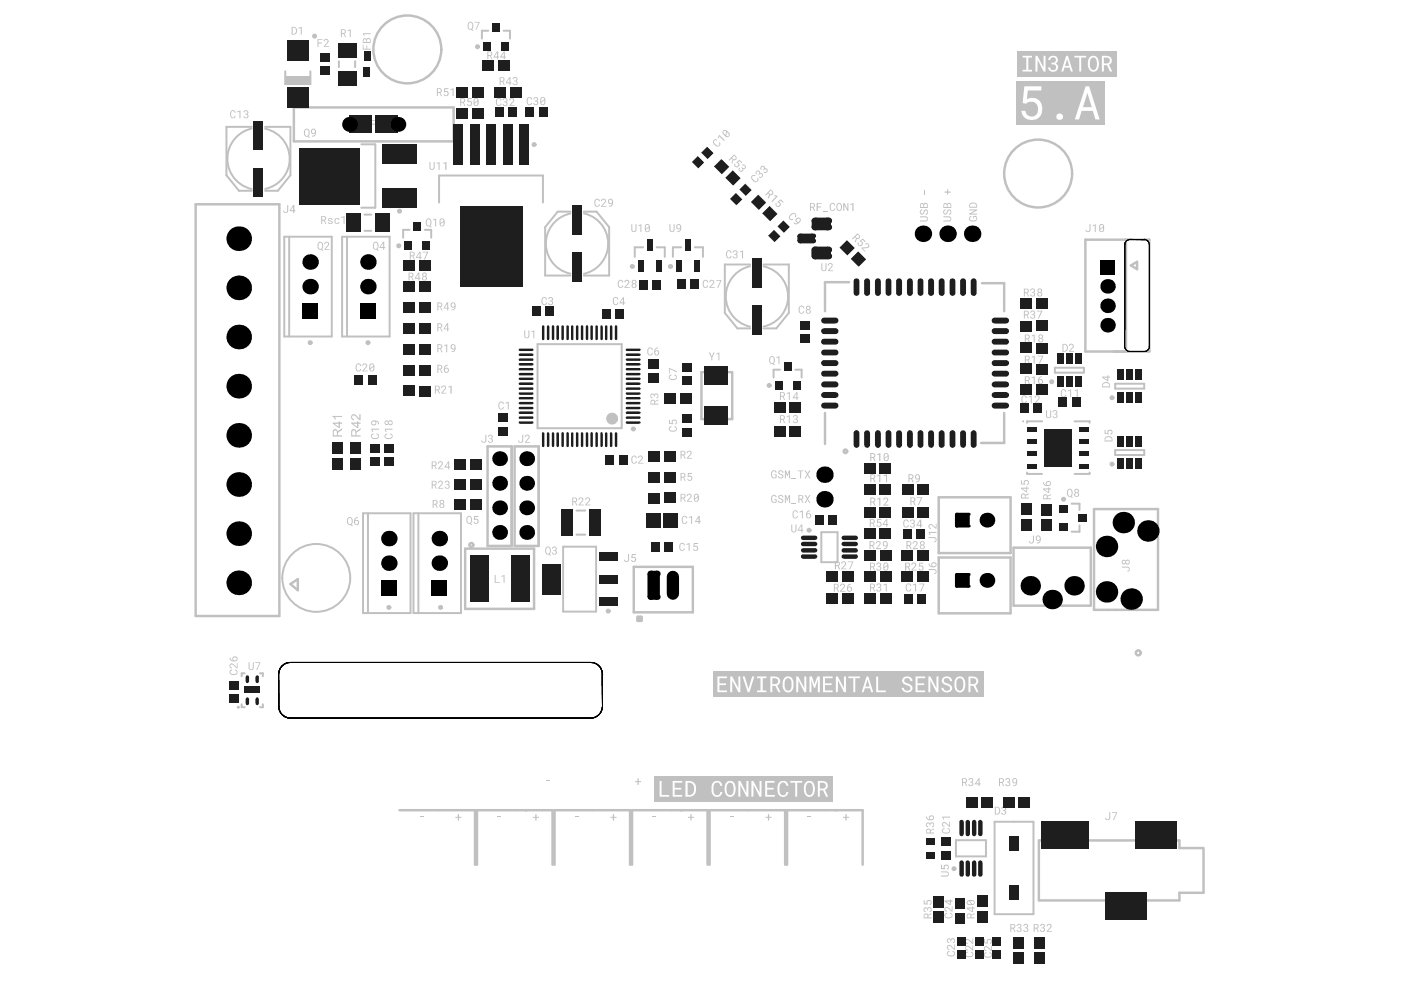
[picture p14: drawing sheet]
<svg xmlns="http://www.w3.org/2000/svg" width="297mm" height="210mm" viewBox="0 0 297 210" stroke-linecap="round" stroke-linejoin="round" font-family="sans-serif">
<path d="M238.8 51.1l.7-.3h3.1a1 1 0 0 1 1.1 1v21.7a1.07 1.07 0 0 1-1.1 1h-3.1a1.07 1.07 0 0 1-1-1v-21.7zM59.8 141.2l1.1-.7h.7h63.6a2.4 2.4 0 0 1 2.5 2.4v6.9a2.49 2.49 0 0 1-2.5 2.4h-63.6a2.4 2.4 0 0 1-2.5-2.4v-6.9l.3-1.2z" fill="none" stroke="#000" stroke-width=".21"/>
<g fill="none" stroke="#c0c0c0" stroke-width=".42">
<path d="M60.5 15.1v2.7h5.3v-2.7M71.9 13v1.2M75.3 13v1.2M103.5 6.5h-1.3v1.7M106.8 6.5h1.3v1.7M53.4 26.9h-5.4v10.3l2.7 3.2h2.7M56.2 26.9h5.4v10.3l-2.7 3.2h-2.7M76.6 30.6h3v13.4h-3M60.3 50.2h10v21.2h-10zM61.3 50.2v21.2M72.5 50.2h10.1v21.2h-10.1zM73.6 50.2v21.2"/>
<path d="M77.3 45.5h1.4M77.3 48.9h1.4M86.8 48.7h-1.3v1.7M90.1 48.7h1.3v1.7M93.1 42.9v-5.7h22v5.7M121 44.9h-2.8l-2.6 3.3v10.2h5.4M123.8 44.9h2.7l2.7 3.3v10.2h-5.4M136.4 52.4h-1.8v2.1M139.2 52.4h1.7v2.1M144.4 52.4h-1.7v2.1M147.3 52.4h1.7v2.1M159.1 56.1h-5.4v10.2l2.6 3.3h2.8"/>
<path d="M161.9 56.1h5.3v10.2l-2.6 3.3h-2.7M114 73h17.8v17.8h-17.8zM165.4 78.4h-1.4v1.7M168.6 78.4h1.4v1.7M223.7 78h6.1v1h-6.1zM220.9 89.3h-3.1v.3M227.8 89.3h3.2v.3M236.4 81.4h6.2v1h-6.2zM236.4 95.4h6.2v1.1h-6.2zM77 108.8h10v21.2h-10zM78 108.8v21.2M87.7 108.8h10v21.2h-10z"/>
<path d="M88.7 108.8v21.2M119.4 115.9h7v13.8h-7zM122.2 113.4h1.9M122.2 108.3h1.9M174.1 112.8h3.5v6.4h-3.5zM217.8 100.2v.3h3.1M227.2 106.8h1.7v1.3M228.9 111.4v1.3h-1.7M231 100.2v.3h-3.2M51.2 149.3v.6h.7M51.9 142.8h-.7v.6M55.1 142.8h.6v.6"/>
<path d="M55.7 149.3v.6h-.6M202.7 178.1h6.3v3.5h-6.3zM210.9 174.2h8.2v19.6h-8.2z"/>
</g>
<g fill="none" stroke="#c0c0c0" stroke-width=".52">
<path d="M62.3 22.8h33.9v7.2h-33.9zM41.5 43.3h17.7v87.3h-17.7zM180 59.8h-5.1v6.2M230.1 50.8h13.6v23.7h-13.6zM238.7 50.8v23.7M239.8 56.3l1.3-.8v1.6zM155.2 78.9h-6.5v10h6.5v-9.9M208.2 60h4.7v6M103.4 94.6h5.1v21.2h-5.1zM109.1 94.6h5.1v21.2h-5.1zM174.9 87.6v6.5M212.9 87.6v6.3h-4.9"/>
<path d="M98.6 116.3h14.6v12.8h-14.6zM199 105.4h15.3v11.9h-15.3zM199 118.2h15.3v11.8h-15.3zM214.9 116.1h16.4v12.3h-16.4zM232 107.9h13.5v21.4h-13.5zM61.6 123.8l1.5-1v2.3zM134.4 120.2h12.5v9.6h-12.5zM84.7 171.8h16v11.6M255.2 179.8h-5.1v-1.6h-29.8v12.7h29.8v-1.6h5.1v-9.3M101.1 183.4v-11.6h16v11.6M117.6 183.4v-11.6h16v11.6M134 183.4v-11.6h16v11.6"/>
<path d="M150.4 183.4v-11.6h16.1v11.6M166.9 183.4v-11.6h16v11.6"/>
</g>
<path d="M60.5 16.3h5.3v1.5h-5.3z" fill-rule="evenodd" fill="#c0c0c0"/>
<g fill="#c0c0c0">
<path d="M89 172.9h.8v.2h-.8z"/>
<path d="M102.9 92.2h.2v1.3l-.2 .3-.3 .1a.54 .54 0 0 1-.6-.5h.2a.34 .34 0 0 0 .4 .3 .34 .34 0 0 0 .3-.4z"/>
<path d="M103.5 92.4a.49 .49 0 0 1 .8-.2 .49 .49 0 0 1-.1 .8h.1a.52 .52 0 0 1-.1 .9 .52 .52 0 0 1-.8-.5h.2a.32 .32 0 0 0 .4 .3 .32 .32 0 0 0 .3-.3 .32 .32 0 0 0-.4-.3h-.1v-.2h.1a.31 .31 0 0 0 .4-.2 .31 .31 0 0 0-.3-.4 .31 .31 0 0 0-.3 .3h-.3z"/>
<path d="M105.5 172.9h.7v.2h-.7z"/>
<path d="M110.7 92.2h.2v1.3l-.2 .3-.2 .1a.54 .54 0 0 1-.7-.5h.3a.34 .34 0 0 0 .3 .3 .34 .34 0 0 0 .3-.4z"/>
<path d="M111.3 92.4l.4-.2a.52 .52 0 0 1 .6 .3 .52 .52 0 0 1-.3 .7l-.4 .5h.8v.2h-1.1l.6-.9a.33 .33 0 0 0 .1-.6 .33 .33 0 0 0-.5 .3h-.2z"/>
<path d="M115 63.2l.5-.2 .4 .3v.2h-.2a.39 .39 0 0 0-.5-.3 .39 .39 0 0 0-.2 .5v.4a.37 .37 0 0 0 .3 .4 .37 .37 0 0 0 .4-.3h.2v.3l-.5 .2a.63 .63 0 0 1-.6-.7z"/>
<path d="M116.3 63.1l.3-.1a.47 .47 0 0 1 .6 .2 .47 .47 0 0 1-.2 .6 .5 .5 0 0 1 0 .9 .5 .5 0 0 1-.8-.3l.2-.1a.32 .32 0 0 0 .4 .2 .32 .32 0 0 0 .3-.3 .32 .32 0 0 0-.4-.3h-.2v-.2h.2a.3 .3 0 0 0 .3-.2 .3 .3 0 0 0-.3-.4 .3 .3 0 0 0-.3 .3h-.2z"/>
</g>
<path d="M135.3 130.9h.6v.6h-.6z" fill="none" stroke="#c0c0c0" stroke-width=".73"/>
<g fill="#c0c0c0">
<path d="M212.4 171.2l.2-.1a.47 .47 0 0 1 .7 .2 .47 .47 0 0 1-.2 .6 .5 .5 0 0 1-.1 .8 .5 .5 0 0 1-.7-.4h.2a.32 .32 0 0 0 .4 .3 .32 .32 0 0 0 .2-.4 .32 .32 0 0 0-.4-.3h-.1v-.1h.1a.3 .3 0 0 0 .4-.3 .3 .3 0 0 0-.3-.3 .3 .3 0 0 0-.3 .3h-.2z"/>
<path d="M219 113.6h.2v1.3l-.2 .3h-.3a.54 .54 0 0 1-.6-.4h.2a.34 .34 0 0 0 .4 .3 .34 .34 0 0 0 .3-.4z"/>
<path d="M48.7 142.2l.3-.2h.2v.2a.39 .39 0 0 0-.4 .5 .39 .39 0 0 0 .6 .2h.3a.37 .37 0 0 0 .5-.3 .37 .37 0 0 0-.4-.4v-.2h.2l.4 .3v.5l-.6 .3-1-.1-.2-.4z"/>
<path d="M48.8 140.8l.5-.1 .9 .7v-.8h.2v1.1l-.8-.6a.35 .35 0 0 0-.6-.2 .35 .35 0 0 0 .1 .6l.1 .2-.4-.1a.55 .55 0 0 1 0-.8z"/>
<path d="M60.9 43.5h.2v1.3l-.2 .3h-.3a.54 .54 0 0 1-.6-.4h.2a.34 .34 0 0 0 .4 .3 .34 .34 0 0 0 .3-.4z"/>
<path d="M73.7 6.4l.7-.2v1.7h-.2v-1.4l-.5 .1z"/>
<path d="M76.9 9.5h.2v.8h.6v-.7h.2v.7h.7v.2h-1.7z"/>
<path d="M76.9 7h1.7v.2h-1.4l.1 .5h-.1z"/>
<path d="M81.6 92.1l.3-.2h.2v.2a.39 .39 0 0 0-.4 .5 .39 .39 0 0 0 .6 .3h.3a.37 .37 0 0 0 .5-.3 .37 .37 0 0 0-.4-.5v-.2l.3 .1 .2 .5a.63 .63 0 0 1-.7 .6h-.5l-.4-.3z"/>
<path d="M81.6 90.9h1.6v.2h-1.4l.2 .5h-.2z"/>
<path d="M105.8 85.3l.6-.2 .4 .4v.2h-.2a.39 .39 0 0 0-.5-.4 .39 .39 0 0 0-.2 .6v.3a.37 .37 0 0 0 .3 .5 .37 .37 0 0 0 .4-.4h.2v.3l-.5 .2a.63 .63 0 0 1-.6-.7z"/>
<path d="M107.2 85.4l.7-.2v1.6h-.2v-1.4l-.5 .2z"/>
<path d="M115.9 165.4h.7v.2h-.7z"/>
<path d="M69.6 46.4l.3-.2a.43 .43 0 0 1 .6 .3l.1 .1-.3-.1a.22 .22 0 0 0-.2-.2 .22 .22 0 0 0-.2 .2 .22 .22 0 0 0 .1 .3 .4 .4 0 0 1 .5 .1 .4 .4 0 0 1-.1 .5l-.2 .1a.43 .43 0 0 1-.6-.3l-.1-.1h.2a.27 .27 0 0 0 .4 .3 .27 .27 0 0 0 .1-.4h-.1a.47 .47 0 0 1-.5-.6z"/>
<path d="M71 46.4l.4-.2a.39 .39 0 0 1 .6 .4h-.2a.38 .38 0 0 0-.6-.1 .38 .38 0 0 0 0 .6 .29 .29 0 0 0 .3 .2 .29 .29 0 0 0 .3-.2h.2l-.1 .2-.5 .2a.69 .69 0 0 1-.4-1.1z"/>
<path d="M72.4 46l.7-.2v1.7h-.3v-1.4l-.4 .1z"/>
<path d="M67.3 8.3h1.1v.1h-.9v.6h.8v.2h-.8v.8h-.2z"/>
<path d="M68.7 8.5l.3-.2a.52 .52 0 0 1 .7 .3 .52 .52 0 0 1-.3 .7l-.5 .5h.9v.2h-1.1l.5-.8a.36 .36 0 0 0 .2-.6 .36 .36 0 0 0-.6 .1l-.2 .1z"/>
<path d="M78.5 25.5h1.1v.1h-.9v.6h.8v.2h-.8v.8h-.2z"/>
<path d="M80 25.7l.6-.2v1.7h-.2v-1.5l-.4 .2z"/>
<path d="M91.1 34.3h.2v1.2a.34 .34 0 0 0 .3 .4 .34 .34 0 0 0 .3-.4v-1.2h.3v1.4l-.3 .3h-.3a.46 .46 0 0 1-.5-.5z"/>
<path d="M92.6 34.6l.6-.3v1.7h-.2v-1.4l-.4 .2z"/>
<path d="M94 34.6l.7-.3v1.7h-.3v-1.4l-.4 .2z"/>
<path d="M99.1 20.8h.9v.2h-.6l-.1 .4a.56 .56 0 0 1 .8 .3 .56 .56 0 0 1-.4 .8 .56 .56 0 0 1-.7-.5h.2a.36 .36 0 0 0 .5 .2 .36 .36 0 0 0 .1-.5 .36 .36 0 0 0-.5 0l-.2-.1z"/>
<path d="M100.6 4.6h1.1l-.7 1.7h-.2l.7-1.5h-.9z"/>
<path d="M121.9 172.9h.7v.2h-.7z"/>
<path d="M111.8 20.8l.4-.2a.53 .53 0 0 1 .6 .5h-.2a.39 .39 0 0 0-.5-.3 .39 .39 0 0 0-.2 .5v.3a.38 .38 0 0 0 .2 .5 .38 .38 0 0 0 .5-.3h.2v.1a.58 .58 0 0 1-.8 .4 .58 .58 0 0 1-.3-.8z"/>
<path d="M113.2 20.6h.1a.47 .47 0 0 1 .7 .2 .47 .47 0 0 1-.1 .6 .5 .5 0 0 1-.1 .9 .5 .5 0 0 1-.7-.5h.2a.32 .32 0 0 0 .3 .4 .32 .32 0 0 0 .3-.4 .32 .32 0 0 0-.4-.3h-.1v-.2h.1a.3 .3 0 0 0 .4-.2 .3 .3 0 0 0-.3-.4 .3 .3 0 0 0-.3 .3h-.2z"/>
<path d="M138.3 172.9h.8v.2h-.8z"/>
<path d="M133.2 117.5h.2v1.3l-.2 .3h-.3a.54 .54 0 0 1-.6-.4h.2a.34 .34 0 0 0 .4 .3 .34 .34 0 0 0 .3-.4z"/>
<path d="M134 117.5h.8v.2h-.7v.4a.56 .56 0 0 1 .8 .3 .56 .56 0 0 1-.4 .8 .56 .56 0 0 1-.7-.5h.2a.34 .34 0 0 0 .5 .2 .34 .34 0 0 0 .1-.5 .34 .34 0 0 0-.5 0l-.3-.1z"/>
<path d="M134 96.8l.6-.2 .4 .3v.2h-.2a.39 .39 0 0 0-.5-.3 .39 .39 0 0 0-.2 .6v.3a.37 .37 0 0 0 .3 .4 .37 .37 0 0 0 .4-.3h.2l-.1 .3-.4 .2a.63 .63 0 0 1-.7-.7z"/>
<path d="M135.4 96.7a.54 .54 0 0 1 .8 .1 .54 .54 0 0 1-.2 .8l-.5 .5h.9v.2h-1.1l.5-.8a.35 .35 0 0 0 .3-.5 .35 .35 0 0 0-.6 0l-.2 .1z"/>
<path d="M137.9 83.7l.2-.3a.37 .37 0 0 1 .6 .3 .51 .51 0 0 1 .9 0 .51 .51 0 0 1-.4 .8v-.2a.32 .32 0 0 0 .2-.4 .32 .32 0 0 0-.3-.3 .32 .32 0 0 0-.3 .4v.1h-.2v-.1a.29 .29 0 0 0-.2-.4 .29 .29 0 0 0-.3 .3 .29 .29 0 0 0 .2 .3v.2l-.3-.1z"/>
<path d="M130.1 63.2l.6-.2 .4 .3v.2h-.2a.39 .39 0 0 0-.5-.3 .39 .39 0 0 0-.3 .5v.4a.37 .37 0 0 0 .3 .4 .37 .37 0 0 0 .5-.3h.2l-.1 .3-.4 .2a.63 .63 0 0 1-.7-.7z"/>
<path d="M131.1 59.5l.6-.2 .4 .4v.2h-.2a.39 .39 0 0 0-.5-.4 .39 .39 0 0 0-.2 .6v.3a.37 .37 0 0 0 .3 .5 .37 .37 0 0 0 .4-.4h.2v.3l-.5 .2a.63 .63 0 0 1-.6-.7z"/>
<path d="M132.5 59.5a.54 .54 0 0 1 .9 .1 .54 .54 0 0 1-.3 .8l-.5 .5h.9v.1h-1.1l.6-.7a.35 .35 0 0 0 .2-.6 .35 .35 0 0 0-.6 0l-.2 .1z"/>
<path d="M126.2 42.3l.6-.2 .4 .4v.2h-.2a.39 .39 0 0 0-.5-.4 .39 .39 0 0 0-.3 .6v.3a.37 .37 0 0 0 .3 .5 .37 .37 0 0 0 .5-.4h.2l-.1 .3-.5 .2a.63 .63 0 0 1-.6-.7z"/>
<path d="M127.5 42.3h.1a.54 .54 0 0 1 .8 .1 .54 .54 0 0 1-.2 .8l-.5 .5h.9v.1h-1.2l.6-.7a.35 .35 0 0 0 .2-.6 .35 .35 0 0 0-.6 0l-.2 .1z"/>
<path d="M154.7 172.9h.8v.2h-.8z"/>
<path d="M144.7 109.6l.6-.3 .4 .4v.2h-.2a.39 .39 0 0 0-.5-.3 .39 .39 0 0 0-.2 .5v.3a.37 .37 0 0 0 .3 .5 .37 .37 0 0 0 .4-.4h.2l-.1 .4-.4 .2a.63 .63 0 0 1-.7-.8z"/>
<path d="M146.1 109.6l.6-.2v1.7h-.2v-1.4l-.4 .1z"/>
<path d="M145.6 104.9l.4-.2a.52 .52 0 0 1 .6 .3 .52 .52 0 0 1-.3 .7l-.4 .5h.8v.2h-1.1l.6-.9a.34 .34 0 0 0 .2-.6 .34 .34 0 0 0-.6 .3h-.2z"/>
<path d="M145.9 100.3h.8v.2h-.6l-.1 .4a.56 .56 0 0 1 .8 .3 .56 .56 0 0 1-.4 .8 .56 .56 0 0 1-.7-.5h.2a.36 .36 0 0 0 .5 .2 .36 .36 0 0 0 .1-.5 .36 .36 0 0 0-.5 0l-.2-.1z"/>
<path d="M145.6 95.8l.4-.2a.52 .52 0 0 1 .6 .3 .52 .52 0 0 1-.3 .7l-.4 .5h.8v.2h-1.1l.6-.9a.34 .34 0 0 0 .2-.6 .34 .34 0 0 0-.6 .3h-.2z"/>
<path d="M150.3 74.7h.2l.4 .9 .4-.9h.2l-.5 1.1v.6h-.2v-.6z"/>
<path d="M151.9 74.9l.6-.2v1.7h-.2v-1.4l-.4 .2z"/>
<path d="M149.1 59.5l.6-.2 .4 .4v.2h-.2a.39 .39 0 0 0-.5-.4 .39 .39 0 0 0-.2 .6v.3a.37 .37 0 0 0 .3 .5 .37 .37 0 0 0 .4-.4h.2v.3l-.5 .2a.63 .63 0 0 1-.6-.7z"/>
<path d="M150.5 59.5a.54 .54 0 0 1 .9 .1 .54 .54 0 0 1-.3 .8l-.4 .5h.8v.1h-1.1l.6-.7a.35 .35 0 0 0 .2-.6 .35 .35 0 0 0-.6 0l-.2 .1z"/>
<path d="M151.9 59.4h1l-.6 1.6h-.2l.6-1.5h-.8z"/>
<path d="M171.2 172.9h.7v.2h-.7z"/>
<path d="M168.2 108.4l.3-.2a.55 .55 0 0 1 .7 .5h-.2a.38 .38 0 0 0-.5-.3 .38 .38 0 0 0-.3 .5v.4a.37 .37 0 0 0 .4 .5 .37 .37 0 0 0 .4-.4h.2l-.1 .3-.4 .2a.58 .58 0 0 1-.7-.7z"/>
<path d="M169.5 108.5l.7-.3v1.7h-.2v-1.4l-.5 .2z"/>
<path d="M163.6 105.1l.4-.2 .4 .1 .2 .2v.2h-.2a.39 .39 0 0 0-.5-.3 .39 .39 0 0 0-.2 .6v.2a.48 .48 0 0 0 .2 .5 .48 .48 0 0 0 .5 0l.1-.4h-.4v-.2h.5l.1 .6-.3 .2a.68 .68 0 0 1-.9-.7z"/>
<path d="M165 105.2l.4-.3h.3l.4 .4v.1h-.2a.32 .32 0 0 0-.3-.3 .32 .32 0 0 0-.4 .2 .32 .32 0 0 0 .3 .4 .51 .51 0 0 1 .5 .7 .51 .51 0 0 1-.8 .2l-.3-.3v-.1h.3a.33 .33 0 0 0 .4 .3 .33 .33 0 0 0 0-.6h-.1a.56 .56 0 0 1-.5-.7z"/>
<path d="M166.4 105h.3l.2 .8 .3-.8h.3v1.6h-.2v-1.3l-.3 .9-.4-.9v1.3h-.2z"/>
<path d="M167.8 106.6h1.1v.2h-1.1z"/>
<path d="M170.6 105h.2l.4 .6 .4-.6h.2l-.5 .8 .5 .8h-.2l-.4-.6-.4 .6h-.2l.5-.8z"/>
<path d="M163.6 99.9l.4-.2 .4 .1 .2 .2v.2h-.2a.39 .39 0 0 0-.5-.3 .39 .39 0 0 0-.2 .6v.2a.48 .48 0 0 0 .2 .5 .48 .48 0 0 0 .5 0l.1-.5h-.4v-.1h.5l.1 .6-.3 .2a.68 .68 0 0 1-.9-.7z"/>
<path d="M165 100l.4-.3h.3l.4 .4v.1h-.2a.32 .32 0 0 0-.3-.4 .32 .32 0 0 0-.4 .3 .32 .32 0 0 0 .3 .4 .51 .51 0 0 1 .5 .7 .51 .51 0 0 1-.8 .2l-.3-.3v-.1h.3a.33 .33 0 0 0 .4 .3 .33 .33 0 0 0 0-.6l-.1-.1a.56 .56 0 0 1-.5-.6z"/>
<path d="M166.4 99.8h.3l.2 .8 .3-.8h.3v1.6h-.2v-1.3l-.3 .9-.4-.9v1.3h-.2z"/>
<path d="M167.8 101.4h1.1v.2h-1.1z"/>
<path d="M169.1 99.8h1.3v.1h-.5v1.5h-.3v-1.5h-.5z"/>
<path d="M170.6 99.8h.2l.4 .6 .4-.6h.2l-.5 .8 .5 .8h-.2l-.4-.7-.4 .7h-.2l.5-.8z"/>
<path d="M166.8 88.2l.7-.2v1.7h-.3v-1.4l-.4 .1z"/>
<path d="M168.2 88.2l.3-.2 .6 .1 .1 .4-.3 .3a.52 .52 0 0 1 0 .9 .52 .52 0 0 1-.8-.4h.2a.33 .33 0 0 0 .4 .3 .33 .33 0 0 0 .3-.4 .33 .33 0 0 0-.4-.3h-.2v-.1h.2a.29 .29 0 0 0 .3-.3 .29 .29 0 0 0-.2-.3 .29 .29 0 0 0-.4 .2h-.2z"/>
<path d="M166.8 83.3l.7-.2v1.7h-.3v-1.4l-.4 .1z"/>
<path d="M164.6 75.7l.7-.2v1.7h-.2v-1.4l-.5 .1z"/>
<path d="M186 100.8l.7-.3v1.8h-.3v-1.5l-.4 .2z"/>
<path d="M187.4 100.8l.7-.3v1.8h-.2v-1.5l-.5 .2z"/>
<path d="M186 96.3l.7-.2v1.7h-.3v-1.4l-.4 .1z"/>
<path d="M199.5 184.8h1.3l.3 .2 .1 .3a.46 .46 0 0 1-.6 .6h-1.1v-.3h1.1a.34 .34 0 0 0 .4-.3 .34 .34 0 0 0-.4-.3h-1.1z"/>
<path d="M199.5 183.4h.2v.6l.4 .1a.56 .56 0 0 1 .3-.8 .56 .56 0 0 1 .8 .4 .56 .56 0 0 1-.5 .7v-.2a.36 .36 0 0 0 .2-.5 .36 .36 0 0 0-.5-.1 .36 .36 0 0 0-.1 .5v.2l-.8-.1z"/>
<path d="M194.4 105.4h1.1l-.7 1.7h-.2l.7-1.5h-.9z"/>
<path d="M215.6 196.1l.3-.2a.46 .46 0 0 1 .6 .2 .46 .46 0 0 1-.2 .6 .51 .51 0 0 1 0 .9 .51 .51 0 0 1-.8-.4h.2a.32 .32 0 0 0 .4 .2 .32 .32 0 0 0 .3-.3 .32 .32 0 0 0-.4-.3h-.1v-.2h.1a.29 .29 0 0 0 .4-.2 .29 .29 0 0 0-.3-.3 .29 .29 0 0 0-.3 .2h-.2z"/>
<path d="M217 196.1l.3-.2 .6 .1 .1 .4-.2 .3a.52 .52 0 0 1 0 .9 .52 .52 0 0 1-.8-.4h.2a.33 .33 0 0 0 .4 .2 .33 .33 0 0 0 .2-.3 .33 .33 0 0 0-.4-.3h-.1v-.2h.1a.29 .29 0 0 0 .4-.2 .29 .29 0 0 0-.3-.3 .29 .29 0 0 0-.3 .2h-.2z"/>
<path d="M220.5 196.1l.4-.2a.46 .46 0 0 1 .6 .2 .46 .46 0 0 1-.2 .6 .51 .51 0 0 1-.1 .9 .51 .51 0 0 1-.7-.4h.2a.32 .32 0 0 0 .3 .2 .32 .32 0 0 0 .3-.3 .32 .32 0 0 0-.3-.3h-.2v-.2h.2a.29 .29 0 0 0 .3-.2 .29 .29 0 0 0-.3-.3 .29 .29 0 0 0-.3 .2h-.2z"/>
<path d="M222 196.1l.1-.1a.54 .54 0 0 1 .8 .1 .54 .54 0 0 1-.2 .8l-.5 .5h.8v.2h-1.1l.7-.9a.35 .35 0 0 0 0-.6 .35 .35 0 0 0-.5 .3h-.2z"/>
<path d="M216.7 84l.6-.2 .4 .4v.2h-.2a.39 .39 0 0 0-.5-.4 .39 .39 0 0 0-.2 .6v.3a.37 .37 0 0 0 .3 .5 .37 .37 0 0 0 .4-.4h.2v.3l-.5 .2a.63 .63 0 0 1-.6-.7z"/>
<path d="M218.1 84.1l.6-.2v1.6h-.2v-1.4l-.4 .2z"/>
<path d="M219.4 84.1l.4-.2a.52 .52 0 0 1 .6 .3 .52 .52 0 0 1-.3 .6l-.4 .6h.8v.1h-1.1l.7-.9a.33 .33 0 0 0 0-.5 .33 .33 0 0 0-.5 .2h-.2z"/>
<path d="M218.7 80l.7-.2v1.7h-.2v-1.4l-.5 .1z"/>
<path d="M218.7 75.6l.7-.2v1.7h-.2v-1.4l-.5 .1z"/>
<path d="M220.1 75.4h1.1l-.7 1.7h-.2l.6-1.5h-.8z"/>
<path d="M218.7 71.1l.7-.2v1.7h-.2v-1.4l-.5 .2z"/>
<path d="M234.2 91.2h.2v.6h.4a.55 .55 0 0 1 .3-.7 .55 .55 0 0 1 .8 .3 .55 .55 0 0 1-.5 .7v-.2a.34 .34 0 0 0 .2-.4 .34 .34 0 0 0-.5-.2 .34 .34 0 0 0-.1 .5v.3l-.8-.1z"/>
<path d="M52.7 140.4h.2v1.2a.34 .34 0 0 0 .4 .3 .34 .34 0 0 0 .3-.3v-1.2h.2v1.3l-.2 .3-.4 .1a.46 .46 0 0 1-.5-.5z"/>
<path d="M54.1 140.4h1.1l-.7 1.7h-.2l.7-1.5h-.9z"/>
<path d="M48.9 23.6l.6-.2 .4 .3v.2h-.2a.39 .39 0 0 0-.5-.3 .39 .39 0 0 0-.2 .5v.3a.37 .37 0 0 0 .3 .5 .37 .37 0 0 0 .4-.4h.2v.4l-.5 .2a.63 .63 0 0 1-.6-.8z"/>
<path d="M50.3 23.6l.7-.2v1.7h-.2v-1.4l-.5 .1z"/>
<path d="M51.7 23.6a.49 .49 0 0 1 .8-.2 .49 .49 0 0 1-.1 .8 .52 .52 0 0 1 0 .9 .52 .52 0 0 1-.8-.4h.2a.32 .32 0 0 0 .4 .2 .32 .32 0 0 0 .3-.3 .32 .32 0 0 0-.4-.3h-.1v-.2h.1a.31 .31 0 0 0 .4-.2 .31 .31 0 0 0-.3-.4 .31 .31 0 0 0-.3 .3h-.3z"/>
<path d="M70.5 88.2h2v.2h-1.5l.3 .5h-.3z"/>
<path d="M63.3 5.9l.7-.2v1.7h-.2v-1.5l-.5 .2z"/>
<path d="M74.5 88l.3-.1a1.2 1.2 0 0 1 1.2 .8l.2 .1v-1h.2v1.3l-.3-.1-.7-.8a.39 .39 0 0 0-.7 0 .39 .39 0 0 0 .3 .6v.3a.68 .68 0 0 1-.5-1.1z"/>
<path d="M78.7 92.1l.3-.2h.2v.2a.39 .39 0 0 0-.3 .5 .39 .39 0 0 0 .5 .3h.3a.37 .37 0 0 0 .5-.3 .37 .37 0 0 0-.4-.5v-.2l.4 .1 .2 .5a.63 .63 0 0 1-.8 .6h-.4l-.5-.3z"/>
<path d="M78.7 90.9h1.7v.2h-1.4l.1 .5h-.2z"/>
<path d="M75.6 77.2l.5-.2 .5 .4v.2h-.3a.39 .39 0 0 0-.5-.4 .39 .39 0 0 0-.2 .6v.3a.37 .37 0 0 0 .3 .5 .37 .37 0 0 0 .4-.4h.3l-.1 .3-.5 .3a.63 .63 0 0 1-.6-.8z"/>
<path d="M76.9 77.2h.1a.54 .54 0 0 1 .8 .1 .54 .54 0 0 1-.3 .8l-.4 .5h.9v.2h-1.2l.6-.8a.35 .35 0 0 0 .2-.6 .35 .35 0 0 0-.6 0l-.2 .2z"/>
<path d="M97.1 172.6h.2v.6h.5v.2h-.5v.6h-.2v-.6h-.6v-.2h.6z"/>
<path d="M100.6 109.4h.8v.2h-.6l-.1 .4a.56 .56 0 0 1 .8 .3 .56 .56 0 0 1-.4 .8 .56 .56 0 0 1-.7-.5h.2a.36 .36 0 0 0 .5 .2 .36 .36 0 0 0 .1-.5 .36 .36 0 0 0-.5-.1h-.2z"/>
<path d="M92.9 102.2l.4-.3a.52 .52 0 0 1 .6 .4 .52 .52 0 0 1-.3 .6l-.5 .6h.9v.1h-1.1l.6-.8a.34 .34 0 0 0 .1-.6 .34 .34 0 0 0-.6 .2h-.2z"/>
<path d="M94.3 102.1l.4-.2 .5 .1 .1 .4-.2 .3a.52 .52 0 0 1 0 .9 .52 .52 0 0 1-.8-.4h.2a.33 .33 0 0 0 .4 .3 .33 .33 0 0 0 .3-.4 .33 .33 0 0 0-.4-.3h-.2v-.1h.2a.29 .29 0 0 0 .3-.3 .29 .29 0 0 0-.3-.3 .29 .29 0 0 0-.3 .3h-.2z"/>
<path d="M92.9 98l.4-.2a.52 .52 0 0 1 .6 .4 .52 .52 0 0 1-.3 .6l-.5 .5h.9v.2h-1.1l.6-.8a.34 .34 0 0 0 .1-.6 .34 .34 0 0 0-.6 .2h-.2z"/>
<path d="M94.2 73.2l.6-.2v1.7h-.2v-1.4l-.4 .1z"/>
<path d="M93.6 82l.3-.2a.52 .52 0 0 1 .7 .3 .52 .52 0 0 1-.4 .7l-.4 .5h.9v.1h-1.1l.6-.8a.33 .33 0 0 0 0-.6 .33 .33 0 0 0-.5 .2h-.2z"/>
<path d="M95.1 82l.7-.2v1.6h-.3v-1.4l-.4 .2z"/>
<path d="M94.2 18.7h.9v.2h-.7l-.1 .4a.56 .56 0 0 1 .8 .3 .56 .56 0 0 1-.4 .8 .56 .56 0 0 1-.7-.4h.2a.36 .36 0 0 0 .6 .1 .36 .36 0 0 0 0-.5 .36 .36 0 0 0-.5 0l-.2-.1z"/>
<path d="M95.5 18.9l.7-.2v1.7h-.2v-1.4l-.5 .1z"/>
<path d="M113.5 172.6h.3v.6h.5v.2h-.5v.6h-.3v-.6h-.5v-.2h.5z"/>
<path d="M111.1 70h.3v1.2a.34 .34 0 0 0 .3 .4 .34 .34 0 0 0 .3-.4v-1.2h.2v1.4l-.2 .3h-.3a.46 .46 0 0 1-.6-.5z"/>
<path d="M112.7 70.3l.6-.3v1.7h-.2v-1.4l-.4 .2z"/>
<path d="M129.9 172.6h.3v.6h.5v.2h-.5v.6h-.3v-.6h-.5v-.2h.5z"/>
<path d="M135.2 165.1h.2v.5h.5v.2h-.5v.6h-.2v-.6h-.6v-.2h.6z"/>
<path d="M137.4 73.9l.6-.3 .4 .4v.2h-.2a.39 .39 0 0 0-.5-.3 .39 .39 0 0 0-.3 .5v.3a.37 .37 0 0 0 .4 .5 .37 .37 0 0 0 .4-.4h.2l-.1 .4-.4 .2a.63 .63 0 0 1-.7-.8z"/>
<path d="M133.8 47.5h.3v1.2a.34 .34 0 0 0 .3 .3 .34 .34 0 0 0 .3-.3v-1.2h.2v1.3l-.2 .3-.3 .1a.46 .46 0 0 1-.6-.5z"/>
<path d="M135.4 47.7l.6-.2v1.7h-.2v-1.4l-.4 .2z"/>
<path d="M146.4 172.6h.2v.6h.6v.2h-.6v.6h-.2v-.6h-.5v-.2h.5z"/>
<path d="M144.2 115.3l.6-.2 .4 .3v.3h-.2a.39 .39 0 0 0-.5-.4 .39 .39 0 0 0-.3 .6v.3a.37 .37 0 0 0 .3 .4 .37 .37 0 0 0 .5-.3h.2l-.1 .3-.5 .2a.63 .63 0 0 1-.6-.7z"/>
<path d="M145.5 115.3l.7-.2v1.7h-.2v-1.4l-.5 .1z"/>
<path d="M147.1 115.1h.9v.2h-.7v.5a.56 .56 0 0 1 .7 .3 .56 .56 0 0 1-.3 .7 .56 .56 0 0 1-.8-.4h.3a.34 .34 0 0 0 .5 .1 .34 .34 0 0 0 0-.5 .34 .34 0 0 0-.5 0h-.2z"/>
<path d="M141.9 90.6l.2-.2h.3v.2a.39 .39 0 0 0-.4 .5 .39 .39 0 0 0 .6 .2h.3a.37 .37 0 0 0 .4-.3 .37 .37 0 0 0-.3-.4v-.2h.3l.2 .5a.63 .63 0 0 1-.7 .6h-.5l-.4-.2z"/>
<path d="M141.8 89h.2v.7h.5a.55 .55 0 0 1 .3-.7 .55 .55 0 0 1 .7 .3 .55 .55 0 0 1-.4 .7v-.2a.34 .34 0 0 0 .1-.5 .34 .34 0 0 0-.4-.1 .34 .34 0 0 0-.1 .5v.3l-.9-.1z"/>
<path d="M141.9 79.6l.2-.2h.3v.2a.39 .39 0 0 0-.4 .5 .39 .39 0 0 0 .6 .3h.3a.37 .37 0 0 0 .4-.3 .37 .37 0 0 0-.3-.5v-.2l.3 .1 .2 .5a.63 .63 0 0 1-.7 .6h-.5l-.4-.3z"/>
<path d="M141.8 78l1.7 .7v.3l-1.5-.8v1h-.2z"/>
<path d="M141.9 47.5h.2v1.2a.34 .34 0 0 0 .4 .3 .34 .34 0 0 0 .3-.3v-1.2h.2v1.3l-.2 .3-.3 .1a.46 .46 0 0 1-.6-.5z"/>
<path d="M151.3 29.7a.5 .5 0 0 1 .8 0l-.2 .1a.38 .38 0 0 0-.6 .2 .38 .38 0 0 0 .3 .5l.2 .2a.38 .38 0 0 0 .6 .2 .38 .38 0 0 0 0-.6l.2-.2 .1 .3a.6 .6 0 0 1-.4 .6 .6 .6 0 0 1-.7-.2l-.4-.5z"/>
<path d="M152.5 28.6l1.2 1.2-.2 .1-1-1-.2 .4-.1-.1z"/>
<path d="M162.8 172.6h.3v.6h.5v.2h-.5v.6h-.3v-.6h-.5v-.2h.5z"/>
<path d="M167.8 111.2h.2v1.2a.34 .34 0 0 0 .3 .3 .34 .34 0 0 0 .4-.3v-1.2h.2v1.3l-.2 .3-.4 .1a.46 .46 0 0 1-.5-.5z"/>
<path d="M169.5 65l.6-.2 .4 .3v.3h-.2a.39 .39 0 0 0-.5-.4 .39 .39 0 0 0-.3 .6v.3a.37 .37 0 0 0 .3 .4 .37 .37 0 0 0 .5-.3h.2l-.1 .3-.4 .2a.63 .63 0 0 1-.7-.7z"/>
<path d="M167.5 45.6l.4-.4a.57 .57 0 0 1 .8 .1 .57 .57 0 0 1 0 .8l-.2-.2a.36 .36 0 0 0 0-.5 .36 .36 0 0 0-.6 .1l-.2 .3a.38 .38 0 0 0-.2 .5 .38 .38 0 0 0 .6 .1l.1 .2h-.3a.6 .6 0 0 1-.6-.3 .6 .6 0 0 1 .2-.7z"/>
<path d="M164.1 41.5l.2-.2 .6 .3-1.2 1.2-.2-.1 1-1z"/>
<path d="M164.5 43.1l.2 .1a.33 .33 0 0 0 0 .4 .33 .33 0 0 0 .5 0 .37 .37 0 0 0 .1-.4 .37 .37 0 0 0-.4-.3l-.1-.1 .7-.5 .6 .5-.1 .2-.5-.5-.3 .3 .2 .1a.57 .57 0 0 1-.3 1 .57 .57 0 0 1-.6-.8z"/>
<path d="M159.4 37.3v-.1a.5 .5 0 0 1 .7 0l-.1 .2a.38 .38 0 0 0-.6 .1 .38 .38 0 0 0 .3 .5l.2 .3a.38 .38 0 0 0 .5 .1 .38 .38 0 0 0 .1-.6l.2-.1 .1 .2a.6 .6 0 0 1-.4 .7 .6 .6 0 0 1-.7-.2l-.4-.6z"/>
<path d="M160.4 36.3a.47 .47 0 0 1 .5-.1 .47 .47 0 0 1 .2 .5h.4a.52 .52 0 0 1 .1 .8 .52 .52 0 0 1-.7 .1l.1-.2a.32 .32 0 0 0 .5 0 .32 .32 0 0 0-.1-.5 .32 .32 0 0 0-.4 .1h-.2l.1-.2a.3 .3 0 0 0 0-.4 .3 .3 0 0 0-.4 0 .3 .3 0 0 0 0 .4l-.2 .2-.1-.2z"/>
<path d="M161.3 35.3h.1a.43 .43 0 0 1 .5-.1 .43 .43 0 0 1 .2 .5 .53 .53 0 0 1 .6 .7 .53 .53 0 0 1-.8 .2l.2-.1a.33 .33 0 0 0 .5-.2 .33 .33 0 0 0-.4-.4l-.3 .2v-.2a.29 .29 0 0 0 0-.5 .29 .29 0 0 0-.4 0 .29 .29 0 0 0 0 .5l-.2 .1-.1-.2z"/>
<path d="M179.2 172.6h.3v.6h.5v.2h-.5v.6h-.3v-.6h-.5v-.2h.5z"/>
<path d="M178.1 124h.1a.54 .54 0 0 1 .8-.1 .54 .54 0 0 1-.2 .9l-.4 .5h.8v.1h-1.1l.6-.7a.38 .38 0 0 0 .3-.5 .38 .38 0 0 0-.5-.3l-.2 .4h-.2z"/>
<path d="M178.4 119.2l.1-.1a.54 .54 0 0 1 .8 .1 .54 .54 0 0 1-.2 .8l-.5 .6h.9v.1h-1.1l.6-.9a.33 .33 0 0 0 .2-.4 .33 .33 0 0 0-.3-.2 .33 .33 0 0 0-.3 .3h-.2z"/>
<path d="M179.8 119h1.1l-.7 1.7h-.2l.7-1.5h-.9z"/>
<path d="M185.8 123.9l.4-.2a.46 .46 0 0 1 .6 .2 .46 .46 0 0 1-.2 .6 .51 .51 0 0 1-.1 .9 .51 .51 0 0 1-.7-.4h.2a.32 .32 0 0 0 .3 .3 .32 .32 0 0 0 .3-.4 .32 .32 0 0 0-.3-.3h-.2v-.1h.2a.29 .29 0 0 0 .3-.3 .29 .29 0 0 0-.3-.3 .29 .29 0 0 0-.3 .2h-.2z"/>
<path d="M187.3 123.9l.7-.2v1.7h-.2v-1.4l-.5 .1z"/>
<path d="M185.8 119.5l.4-.3a.46 .46 0 0 1 .6 .3 .46 .46 0 0 1-.2 .6 .51 .51 0 0 1-.1 .9 .51 .51 0 0 1-.7-.4h.2a.32 .32 0 0 0 .3 .2 .32 .32 0 0 0 .3-.3 .32 .32 0 0 0-.3-.3h-.2v-.2h.2a.29 .29 0 0 0 .3-.2 .29 .29 0 0 0-.3-.4 .29 .29 0 0 0-.3 .3h-.2z"/>
<path d="M186 110h.9v.2h-.7l-.1 .4a.56 .56 0 0 1 .8 .4 .56 .56 0 0 1-.4 .7 .56 .56 0 0 1-.7-.4h.2a.36 .36 0 0 0 .6 .1 .36 .36 0 0 0 0-.5 .36 .36 0 0 0-.5 0h-.2z"/>
<path d="M185.7 115a.55 .55 0 0 1 .9-.1 .55 .55 0 0 1-.2 .9l-.5 .4h.9v.2h-1.1l.6-.8a.36 .36 0 0 0 .2-.6 .36 .36 0 0 0-.6 .1v.1h-.2z"/>
<path d="M186 105.7l.7-.2v1.7h-.3v-1.4l-.4 .2z"/>
<path d="M187.3 105.7l.3-.2 .5 .1a.56 .56 0 0 1-.1 .9l-.5 .5h.9v.2h-1.1l.6-.8a.34 .34 0 0 0 .3-.4 .34 .34 0 0 0-.4-.3 .34 .34 0 0 0-.3 .3h-.2z"/>
<path d="M195.8 192.6l.2-.2a.37 .37 0 0 1 .6 .2 .51 .51 0 0 1 .9 0 .51 .51 0 0 1-.4 .8v-.2a.32 .32 0 0 0 .3-.3 .32 .32 0 0 0-.4-.3 .32 .32 0 0 0-.3 .3v.1h-.1v-.1a.29 .29 0 0 0-.3-.3 .29 .29 0 0 0-.3 .2 .29 .29 0 0 0 .3 .3v.3l-.4-.2z"/>
<path d="M195.8 190.9h.2v.6h.5a.54 .54 0 0 1 .3-.7 .54 .54 0 0 1 .7 .4 .54 .54 0 0 1-.4 .6v-.2a.34 .34 0 0 0 .1-.4 .34 .34 0 0 0-.4-.1 .34 .34 0 0 0-.1 .4v.3l-.9-.1z"/>
<path d="M200.3 193.8l.3-.2h.2v.2a.39 .39 0 0 0-.4 .5 .39 .39 0 0 0 .6 .2h.3a.37 .37 0 0 0 .5-.3 .37 .37 0 0 0-.4-.4v-.2h.3l.2 .5a.63 .63 0 0 1-.7 .6h-.5l-.4-.2z"/>
<path d="M200.4 192.4l.5-.1 .9 .7v-.8h.1v1.1l-.7-.6a.35 .35 0 0 0-.6-.2 .35 .35 0 0 0 0 .6l.1 .2-.3-.2a.55 .55 0 0 1 0-.7z"/>
<path d="M199.8 175.8l.3-.2h.2v.2a.39 .39 0 0 0-.4 .5 .39 .39 0 0 0 .6 .2h.3a.37 .37 0 0 0 .5-.3 .37 .37 0 0 0-.4-.4v-.2h.3l.2 .5a.63 .63 0 0 1-.7 .6h-.5l-.4-.2z"/>
<path d="M199.9 174.4l.4-.1 1 .8v-.9h.1v1.1l-.8-.5a.35 .35 0 0 0-.5-.3 .35 .35 0 0 0 0 .6l.1 .2-.3-.1a.55 .55 0 0 1 0-.8z"/>
<path d="M199.8 173.1h1.6v.2h-1.4l.2 .5h-.2z"/>
<path d="M196.4 174.6l.2-.2a.37 .37 0 0 1 .5 .2 .51 .51 0 0 1 .9 .1 .51 .51 0 0 1-.4 .7v-.2a.32 .32 0 0 0 .3-.3 .32 .32 0 0 0-.3-.3 .32 .32 0 0 0-.4 .3v.2h-.1v-.2a.29 .29 0 0 0-.3-.3 .29 .29 0 0 0-.3 .3 .29 .29 0 0 0 .3 .3v.2l-.4-.2z"/>
<path d="M192.2 123.9l.6-.2 .4 .3v.3h-.2a.39 .39 0 0 0-.5-.4 .39 .39 0 0 0-.3 .6v.3a.37 .37 0 0 0 .3 .4 .37 .37 0 0 0 .5-.3h.2l-.1 .3-.4 .2a.63 .63 0 0 1-.7-.7z"/>
<path d="M193.5 123.9l.7-.2v1.7h-.2v-1.4l-.5 .1z"/>
<path d="M194.9 123.7h1.1l-.7 1.7h-.2l.7-1.5h-.9z"/>
<path d="M193.3 119.5l.1-.1a.54 .54 0 0 1 .8 .1 .54 .54 0 0 1-.2 .8l-.5 .5h.8v.2h-1.1l.7-.9a.33 .33 0 0 0 .2-.4 .33 .33 0 0 0-.4-.3 .33 .33 0 0 0-.3 .4h-.2z"/>
<path d="M194.9 119.3h.8v.2h-.6l-.1 .4a.55 .55 0 0 1 .8 .3 .55 .55 0 0 1-.3 .7 .55 .55 0 0 1-.8-.3h.3a.34 .34 0 0 0 .4 .1 .34 .34 0 0 0 .1-.5 .34 .34 0 0 0-.5 0l-.2-.1z"/>
<path d="M196.9 120.7h1.3l.3 .2 .1 .2a.54 .54 0 0 1-.5 .6v-.2a.34 .34 0 0 0 .3-.3 .34 .34 0 0 0-.4-.3h-1.1z"/>
<path d="M196.9 113.9h1.3l.3 .2 .1 .2a.54 .54 0 0 1-.5 .7v-.2a.34 .34 0 0 0 .3-.4 .34 .34 0 0 0-.4-.3h-1.1z"/>
<path d="M196.9 112.8h1.7v.2h-1.5l.2 .4h-.2z"/>
<path d="M196.9 111.3l.2-.2h.4l.9 .7v-.8h.2v1.1l-.9-.6a.35 .35 0 0 0-.4-.3 .35 .35 0 0 0-.3 .4 .35 .35 0 0 0 .4 .4v.2l-.2-.1a.6 .6 0 0 1-.3-.8z"/>
<path d="M191.7 110.3l.5-.2 .5 .4v.2h-.3a.39 .39 0 0 0-.4-.4 .39 .39 0 0 0-.3 .6v.3a.37 .37 0 0 0 .3 .5 .37 .37 0 0 0 .4-.4h.3l-.1 .3-.5 .2a.63 .63 0 0 1-.6-.7z"/>
<path d="M193 110.3l.3-.1a.47 .47 0 0 1 .6 .2 .47 .47 0 0 1-.2 .6 .5 .5 0 0 1 0 .8 .5 .5 0 0 1-.8-.3l.2-.1a.32 .32 0 0 0 .4 .3 .32 .32 0 0 0 .3-.4 .32 .32 0 0 0-.4-.2h-.2v-.2h.2a.3 .3 0 0 0 .3-.3 .3 .3 0 0 0-.3-.3 .3 .3 0 0 0-.3 .3h-.2z"/>
<path d="M193.5 115a.55 .55 0 0 1 .9-.1 .55 .55 0 0 1-.2 .9l-.4 .4h.8v.2h-1.1l.6-.8a.36 .36 0 0 0 .2-.6 .36 .36 0 0 0-.6 .1v.1h-.2z"/>
<path d="M195.1 45.9h1.3l.3 .2v.3a.46 .46 0 0 1-.5 .6h-1.1v-.2h1.1a.34 .34 0 0 0 .4-.4 .34 .34 0 0 0-.4-.3h-1.1z"/>
<path d="M195.1 44.6l.3-.2h.1v.2a.33 .33 0 0 0-.4 .4 .33 .33 0 0 0 .4 .3 .33 .33 0 0 0 .3-.5 .5 .5 0 0 1 .8-.4 .5 .5 0 0 1 .1 .8l-.3 .4h-.1v-.3a.33 .33 0 0 0 .3-.4 .33 .33 0 0 0-.6-.1l-.1 .3a.5 .5 0 0 1-.7 .3 .5 .5 0 0 1-.1-.8z"/>
<path d="M195.9 40.3h.2v.9h-.2z"/>
<path d="M200 45.9h1.3l.3 .2 .1 .3a.46 .46 0 0 1-.5 .6h-1.2v-.2h1.2a.34 .34 0 0 0 .3-.4 .34 .34 0 0 0-.3-.3h-1.2z"/>
<path d="M200.1 44.6l.2-.2h.2v.2a.33 .33 0 0 0-.4 .4 .33 .33 0 0 0 .4 .3 .33 .33 0 0 0 .2-.5h.1a.5 .5 0 0 1 .7-.4 .5 .5 0 0 1 .1 .8l-.2 .4h-.2v-.3a.33 .33 0 0 0 .4-.4 .33 .33 0 0 0-.6-.1l-.1 .3a.5 .5 0 0 1-.7 .3 .5 .5 0 0 1-.1-.8z"/>
<path d="M200.3 40.6h.5v-.5h.2v.5h.5v.3h-.5v.4h-.2v-.4h-.5z"/>
<path d="M213.2 165.2l.3-.2a.46 .46 0 0 1 .6 .2 .46 .46 0 0 1-.2 .6 .51 .51 0 0 1 0 .9 .51 .51 0 0 1-.8-.4h.2a.32 .32 0 0 0 .4 .2 .32 .32 0 0 0 .3-.3 .32 .32 0 0 0-.4-.3h-.1v-.2h.1a.29 .29 0 0 0 .4-.2 .29 .29 0 0 0-.3-.3 .29 .29 0 0 0-.3 .2h-.2z"/>
<path d="M216.5 101.8h.2v.7l.4 .1v-.1a.55 .55 0 0 1 .3-.7 .55 .55 0 0 1 .7 .4 .55 .55 0 0 1-.4 .6v-.2a.35 .35 0 0 0 .2-.4 .35 .35 0 0 0-.5-.2 .35 .35 0 0 0-.2 .4l.1 .4-.8-.1z"/>
<path d="M218.4 61.4l.4-.3a.46 .46 0 0 1 .6 .3 .46 .46 0 0 1-.2 .6 .51 .51 0 0 1 0 .8 .51 .51 0 0 1-.8-.4h.2a.32 .32 0 0 0 .3 .3 .32 .32 0 0 0 .3-.3 .32 .32 0 0 0-.3-.3h-.2v-.2h.2a.29 .29 0 0 0 .3-.2 .29 .29 0 0 0-.2-.4 .29 .29 0 0 0-.4 .3h-.2z"/>
<path d="M235.2 172.2h.2v1.3l-.2 .3-.3 .1a.54 .54 0 0 1-.6-.5h.2a.34 .34 0 0 0 .4 .3 .34 .34 0 0 0 .3-.4z"/>
<path d="M235.8 172.2h1.1l-.7 1.7h-.2l.6-1.5h-.8z"/>
<path d="M237.8 120.1h1.4l.3 .2v.3a.54 .54 0 0 1-.5 .6v-.2a.34 .34 0 0 0 .4-.3 .34 .34 0 0 0-.4-.4h-1.2z"/>
<path d="M226.7 73.1l.1-.1a.54 .54 0 0 1 .9 .1 .54 .54 0 0 1-.3 .8l-.5 .5h.8v.2h-1.1l.7-.9a.34 .34 0 0 0 .1-.5 .34 .34 0 0 0-.6 .1l-.2 .1z"/>
<path d="M231 47.5h.2v1.3l-.2 .3-.2 .1a.54 .54 0 0 1-.7-.5h.2a.34 .34 0 0 0 .4 .3 .34 .34 0 0 0 .3-.3z"/>
<path d="M231.7 47.7l.6-.2v1.7h-.2v-1.4l-.4 .2z"/>
<path d="M68.8 51.5l.3-.2a.52 .52 0 0 1 .7 .3 .52 .52 0 0 1-.3 .7l-.5 .5h.9v.2h-1.1l.5-.8a.36 .36 0 0 0 .3-.6 .36 .36 0 0 0-.6 0l-.1 .2h-.2z"/>
<path d="M117 116.1h.1a.47 .47 0 0 1 .7-.2 .47 .47 0 0 1 0 .8 .52 .52 0 0 1 0 .9 .52 .52 0 0 1-.8-.4h.2a.32 .32 0 0 0 .4 .2 .32 .32 0 0 0 .2-.3 .32 .32 0 0 0-.3-.3h-.1v-.2h.1a.31 .31 0 0 0 .4-.2 .31 .31 0 0 0-.3-.4 .31 .31 0 0 0-.3 .3h-.3z"/>
<path d="M181.9 51.4l.1-.1 .1 .2a.35 .35 0 0 0 .4 .5 .35 .35 0 0 0 .2-.6l-.4-.3 .7-.5 .5 .6-.1 .1-.5-.5-.4 .3a.55 .55 0 0 1 .4 .7 .55 .55 0 0 1-.7 .4 .55 .55 0 0 1-.3-.8z"/>
<path d="M183.4 51.7a.54 .54 0 0 1 .9 .2 .54 .54 0 0 1-.7 .7h-.7l.6 .7-.1 .1-.8-.8 .9-.2a.37 .37 0 0 0 .5-.1 .37 .37 0 0 0-.2-.5l-.3 .1z"/>
<path d="M204.8 201.9l.4-.1v.2a.39 .39 0 0 0-.4 .5 .39 .39 0 0 0 .6 .2h.4a.37 .37 0 0 0 .4-.3 .37 .37 0 0 0-.3-.4l.1-.2 .3 .3v.6l-.4 .2h-.6a.61 .61 0 0 1-.6-.3 .61 .61 0 0 1 .1-.7z"/>
<path d="M204.7 200.7a.68 .68 0 0 1 1 .1l.5 .5v-.9h.1v1.1l-.9-.6a.32 .32 0 0 0-.4-.2 .32 .32 0 0 0-.2 .4 .32 .32 0 0 0 .4 .2l-.1 .2a.55 .55 0 0 1-.4-.8z"/>
<path d="M204.8 199.2a.57 .57 0 0 1 .9 .2l.5 .5v-.9h.1v1.1l-1-.7a.31 .31 0 0 0-.5 .1 .31 .31 0 0 0 .4 .4v.2a.55 .55 0 0 1-.5-.3 .55 .55 0 0 1 .1-.6z"/>
<path d="M200.9 201.9l.2-.3h.2v.3a.39 .39 0 0 0-.3 .5 .39 .39 0 0 0 .5 .2h.3a.37 .37 0 0 0 .5-.3 .37 .37 0 0 0-.4-.4v-.3l.4 .1 .2 .5a.63 .63 0 0 1-.8 .6h-.4l-.4-.3z"/>
<path d="M200.9 200.4l.5-.1 .9 .8v-.9h.2v1.2l-.8-.6a.35 .35 0 0 0-.6-.2 .35 .35 0 0 0 .1 .6l.1 .2-.4-.2a.55 .55 0 0 1 0-.8z"/>
<path d="M200.9 199.1a.43 .43 0 0 1 .7 .1v-.1a.52 .52 0 0 1 .9 .1 .52 .52 0 0 1-.4 .8v-.2a.32 .32 0 0 0 .2-.4 .32 .32 0 0 0-.3-.3 .32 .32 0 0 0-.3 .4v.1h-.2v-.1a.31 .31 0 0 0-.2-.4 .31 .31 0 0 0-.4 .3 .31 .31 0 0 0 .3 .3v.2a.53 .53 0 0 1-.3-.8z"/>
<path d="M208.7 202.1l.2-.2h.2v.2a.39 .39 0 0 0-.3 .5 .39 .39 0 0 0 .6 .2h.3a.37 .37 0 0 0 .4-.3 .37 .37 0 0 0-.3-.4v-.2l.3 .1 .2 .4a.63 .63 0 0 1-.7 .7h-.5l-.4-.3z"/>
<path d="M208.7 200.7l.5-.1 .9 .8v-.9h.2v1.1l-.8-.5a.35 .35 0 0 0-.5-.3 .35 .35 0 0 0 0 .6l.1 .2-.4-.1a.55 .55 0 0 1 0-.8z"/>
<path d="M208.6 199.1h.2v.7h.5a.56 .56 0 0 1 .3-.7 .56 .56 0 0 1 .7 .3 .56 .56 0 0 1-.4 .7v-.2a.34 .34 0 0 0 .1-.5 .34 .34 0 0 0-.5 0 .34 .34 0 0 0 0 .5v.2l-.9-.1z"/>
<path d="M218.4 66.1l.4-.3a.46 .46 0 0 1 .6 .3 .46 .46 0 0 1-.2 .6 .51 .51 0 0 1 0 .8 .51 .51 0 0 1-.8-.4h.2a.32 .32 0 0 0 .3 .3 .32 .32 0 0 0 .3-.3 .32 .32 0 0 0-.3-.3h-.2v-.2h.2a.29 .29 0 0 0 .3-.3 .29 .29 0 0 0-.2-.3 .29 .29 0 0 0-.4 .3h-.2z"/>
<path d="M219.8 65.9h1.2l-.7 1.6h-.2l.6-1.5h-.9z"/>
<path d="M225.1 82.7l.5-.2 .5 .4v.2h-.3a.39 .39 0 0 0-.5-.4 .39 .39 0 0 0-.2 .6v.3a.37 .37 0 0 0 .3 .5 .37 .37 0 0 0 .4-.4h.3l-.1 .3-.5 .2a.63 .63 0 0 1-.6-.7z"/>
<path d="M226.4 82.8l.7-.2v1.6h-.2v-1.4l-.5 .2z"/>
<path d="M227.9 82.8l.6-.2v1.6h-.2v-1.4l-.4 .2z"/>
<path d="M91.8 46.5l.7-.2v1.7h-.2v-1.4l-.5 .2z"/>
<path d="M104.9 121.9h.2v1.5h.8v.2h-1z"/>
<path d="M106.3 122.1l.7-.2v1.7h-.2v-1.4l-.5 .1z"/>
<path d="M122.7 105.7l.3-.2a.52 .52 0 0 1 .7 .3 .52 .52 0 0 1-.3 .7l-.5 .5h.9v.2h-1.1l.6-.9a.34 .34 0 0 0 .1-.6 .34 .34 0 0 0-.6 .3h-.2z"/>
<path d="M124.1 105.6l.2-.1a.54 .54 0 0 1 .8 .2 .54 .54 0 0 1-.3 .8l-.4 .5h.8v.2h-1.1l.7-.9a.35 .35 0 0 0 0-.6 .35 .35 0 0 0-.6 .3h-.2z"/>
<path d="M105.3 21l.6-.3 .4 .4v.2h-.2a.39 .39 0 0 0-.5-.3 .39 .39 0 0 0-.2 .5v.3a.37 .37 0 0 0 .3 .5 .37 .37 0 0 0 .4-.4h.2l-.1 .4-.4 .2a.63 .63 0 0 1-.7-.8z"/>
<path d="M106.7 20.9l.2-.1a.47 .47 0 0 1 .6 .2 .47 .47 0 0 1-.2 .6 .5 .5 0 0 1 0 .9 .5 .5 0 0 1-.7-.3l.2-.2a.32 .32 0 0 0 .3 .3 .32 .32 0 0 0 .3-.4 .32 .32 0 0 0-.4-.2h-.1v-.2h.1a.3 .3 0 0 0 .4-.2 .3 .3 0 0 0-.3-.4 .3 .3 0 0 0-.3 .3h-.2z"/>
<path d="M108 21l.4-.2a.52 .52 0 0 1 .6 .3 .52 .52 0 0 1-.3 .7l-.4 .5h.8v.2h-1.1l.6-.9a.33 .33 0 0 0 .1-.6 .33 .33 0 0 0-.5 .3h-.2z"/>
<path d="M108.7 16.5l.4-.2 .5 .2 .1 .3-.2 .3a.52 .52 0 0 1 0 .9 .52 .52 0 0 1-.8-.4h.2a.33 .33 0 0 0 .4 .3 .33 .33 0 0 0 .3-.4 .33 .33 0 0 0-.4-.2h-.2v-.2h.2a.29 .29 0 0 0 .3-.3 .29 .29 0 0 0-.3-.3 .29 .29 0 0 0-.3 .3h-.2z"/>
<path d="M221.8 87h.2v1.1a.34 .34 0 0 0 .3 .4 .34 .34 0 0 0 .4-.4v-1.1h.2v1.3l-.2 .3-.4 .1a.46 .46 0 0 1-.5-.6z"/>
<path d="M223.2 87.2a.47 .47 0 0 1 .8-.2 .47 .47 0 0 1-.1 .8 .52 .52 0 0 1 0 .9 .52 .52 0 0 1-.8-.5h.2a.32 .32 0 0 0 .4 .3 .32 .32 0 0 0 .3-.3 .32 .32 0 0 0-.3-.3h-.2v-.2h.2a.31 .31 0 0 0 .3-.3 .31 .31 0 0 0-.3-.3 .31 .31 0 0 0-.3 .3h-.3z"/>
<path d="M89.6 53.4h1.2l-.7 1.6h-.2l.6-1.5h-.9z"/>
<path d="M154.1 53.3l.6-.2 .4 .3v.2h-.2a.39 .39 0 0 0-.5-.3 .39 .39 0 0 0-.3 .5v.4a.37 .37 0 0 0 .4 .4 .37 .37 0 0 0 .4-.3h.2l-.1 .3-.4 .2a.63 .63 0 0 1-.7-.8z"/>
<path d="M155.5 53.2l.2-.1a.47 .47 0 0 1 .6 .2 .47 .47 0 0 1-.2 .6 .5 .5 0 0 1 0 .9 .5 .5 0 0 1-.8-.3l.3-.1a.32 .32 0 0 0 .3 .2 .32 .32 0 0 0 .3-.3 .32 .32 0 0 0-.4-.3h-.1v-.2h.1a.3 .3 0 0 0 .4-.2 .3 .3 0 0 0-.3-.4 .3 .3 0 0 0-.3 .3h-.3z"/>
<path d="M156.9 53.3l.6-.2v1.7h-.2v-1.4l-.4 .1z"/>
<path d="M205.3 165.2l.4-.2a.46 .46 0 0 1 .6 .2 .46 .46 0 0 1-.2 .6 .51 .51 0 0 1 0 .9 .51 .51 0 0 1-.8-.4h.2a.32 .32 0 0 0 .3 .2 .32 .32 0 0 0 .3-.3 .32 .32 0 0 0-.3-.3h-.1v-.2h.1a.29 .29 0 0 0 .3-.2 .29 .29 0 0 0-.2-.3 .29 .29 0 0 0-.4 .2h-.2z"/>
<path d="M174.1 55.8h.2v1.2a.34 .34 0 0 0 .4 .3 .34 .34 0 0 0 .3-.3v-1.2h.2v1.3l-.2 .3-.3 .1a.46 .46 0 0 1-.6-.5z"/>
<path d="M175.5 56l.4-.2a.52 .52 0 0 1 .6 .4 .52 .52 0 0 1-.3 .6l-.4 .5h.8v.2h-1.1l.6-.8a.36 .36 0 0 0 .2-.5 .36 .36 0 0 0-.5-.1l-.1 .2h-.2z"/>
<path d="M205.6 45.9l.4-.1v.2a.39 .39 0 0 0-.3 .5 .39 .39 0 0 0 .5 .3h.2a.45 .45 0 0 0 .5-.2 .45 .45 0 0 0 0-.6h-.4v.3h-.2v-.5h.7l.2 .3a.68 .68 0 0 1-.8 .9h-.4l-.5-.3-.1-.5z"/>
<path d="M205.5 44.4h1.7v.2l-1.3 .7h1.3v.2h-1.7v-.2l1.2-.7h-1.2z"/>
<path d="M173.1 43.1h1.1v.1h-.8v.6h.7v.2h-.7v.7h-.3z"/>
<path d="M174.6 44.7h1v.2h-1z"/>
<path d="M176.1 43.2l.1-.1a.51 .51 0 0 1 .6 0 .51 .51 0 0 1 .3 .5h-.3a.39 .39 0 0 0-.5-.4 .39 .39 0 0 0-.2 .6v.3a.37 .37 0 0 0 .3 .5 .37 .37 0 0 0 .4-.4h.3l-.1 .3-.5 .2a.64 .64 0 0 1-.6-.7z"/>
<path d="M178.8 43.1h.2l.7 1.2v-1.2h.2v1.6h-.2l-.7-1.2v1.2h-.2z"/>
<path d="M180.3 43.3l.7-.2v1.6h-.3v-1.4l-.4 .2z"/>
<path d="M155.8 34.6l.1 .2a.36 .36 0 0 0 .2 .4 .36 .36 0 0 0 .5-.2 .36 .36 0 0 0-.3-.4l-.2-.2 .7-.5 .6 .6-.2 .1-.4-.5-.4 .4a.55 .55 0 0 1 .3 .7 .55 .55 0 0 1-.8 .2 .55 .55 0 0 1-.1-.8z"/>
<path d="M156.7 35.6l.2 .2a.33 .33 0 0 0 0 .4 .33 .33 0 0 0 .5 0 .33 .33 0 0 0-.1-.5l-.1-.2h.2a.31 .31 0 0 0 .5 .1 .31 .31 0 0 0 0-.5 .31 .31 0 0 0-.5 0l-.1-.1 .2-.1a.5 .5 0 0 1 .7 .4 .5 .5 0 0 1-.7 .5 .51 .51 0 0 1-.6 .6 .51 .51 0 0 1-.2-.8z"/>
<path d="M210.9 171.1h.6l.5 .4v.8l-.3 .4h-.8zM211.1 171.2v1.4l.3-.1a.68 .68 0 0 0 .5-.7 .68 .68 0 0 0-.6-.6z"/>
<path d="M219.7 113.7l.1-.1a.69 .69 0 0 1 .8 .2 .69 .69 0 0 1 0 .9l-.3 .5h-.5l.1-.2a.54 .54 0 0 0 .6-.5l-.2 .1a.55 .55 0 0 1-.7-.2 .55 .55 0 0 1 .1-.7zM219.8 113.9v.2a.36 .36 0 0 0 .4 .3 .36 .36 0 0 0 .3-.4 .36 .36 0 0 0-.4-.3z"/>
<path d="M48.7 139.4h.1a.53 .53 0 0 0 .6 .6l-.1-.1a.55 .55 0 0 1 .3-.7 .55 .55 0 0 1 .7 .3 .55 .55 0 0 1-.4 .7l-1-.1-.2-.4zM49.5 139.5a.36 .36 0 0 0 .2 .6 .36 .36 0 0 0 .4-.4 .36 .36 0 0 0-.5-.3z"/>
<path d="M62.1 43.5h.3v1.1h.2v.2h-.2v.3h-.3v-.3h-.7zM62.1 43.7l-.5 .9h.5z"/>
<path d="M64.6 27.5a.61 .61 0 0 1 .7-.2 .61 .61 0 0 1 .3 .7v.5l-.2 .4 .3 .2-.2 .1-.3-.2a.65 .65 0 0 1-.8-.8zM64.8 27.6l-.1 .8a.4 .4 0 0 0 .2 .4 .4 .4 0 0 0 .5-.2v-.6a.42 .42 0 0 0-.1-.5 .42 .42 0 0 0-.5 .1z"/>
<path d="M66.1 27.4a.66 .66 0 0 1 .8 .2 .66 .66 0 0 1 .1 .8l-.3 .5-.5 .1v-.2a.42 .42 0 0 0 .5-.6v.2a.57 .57 0 0 1-.7-.2 .57 .57 0 0 1 .1-.8zM66.1 27.9a.36 .36 0 0 0 .7 0 .36 .36 0 0 0-.7 0z"/>
<path d="M72.3 6.2h.4a.49 .49 0 0 1 .6 .4 .49 .49 0 0 1-.3 .5l.4 .8h-.2l-.4-.7h-.3v.7h-.2zM72.5 6.4v.6h.3a.32 .32 0 0 0 .3-.4 .32 .32 0 0 0-.4-.2z"/>
<path d="M77 8.3v-.1a.38 .38 0 0 1 .4-.1 .38 .38 0 0 1 .3 .2l.2-.2h.5l.2 .3v.7h-1.7zM77.9 8.3l-.1 .6h.6v-.3a.33 .33 0 0 0-.2-.3 .33 .33 0 0 0-.3 0zM77.1 8.4v.5h.5l-.1-.5z"/>
<path d="M81.7 89.2a.41 .41 0 0 1 .6 .2l.1-.1a.47 .47 0 0 1 .7 0 .47 .47 0 0 1 0 .7 .47 .47 0 0 1-.7-.1l-.1 .1a.5 .5 0 0 1-.7 0 .5 .5 0 0 1 .1-.8zM82.5 89.6a.31 .31 0 0 0 .6 0 .31 .31 0 0 0-.6 0zM81.7 89.6a.31 .31 0 0 0 .6 0 .31 .31 0 0 0-.6 0z"/>
<path d="M68.1 45.8h.5a.49 .49 0 0 1 .5 .4 .49 .49 0 0 1-.3 .6l.4 .7h-.2l-.3-.7h-.4v.7h-.2zM68.3 46v.6h.3a.32 .32 0 0 0 .3-.3 .32 .32 0 0 0-.3-.3z"/>
<path d="M97.6 20.8h.5a.49 .49 0 0 1 .5 .3 .49 .49 0 0 1-.3 .6l.4 .8h-.2l-.3-.7h-.4v.7h-.2zM97.8 21v.6h.3a.32 .32 0 0 0 .3-.4 .32 .32 0 0 0-.3-.2z"/>
<path d="M100.5 21a.57 .57 0 0 1 .7-.2 .57 .57 0 0 1 .3 .6l-.1 .5a.53 .53 0 0 1-.5 .6 .53 .53 0 0 1-.5-.7zM100.7 21.1l-.1 .7 .6-.5-.1-.3zM100.6 22a.32 .32 0 0 0 .4 .3 .32 .32 0 0 0 .2-.4v-.4z"/>
<path d="M99.3 4.8a.61 .61 0 0 1 .8-.1 .61 .61 0 0 1 .2 .7v.4l-.2 .4 .3 .3-.2 .1-.3-.3a.65 .65 0 0 1-.8-.8zM99.5 4.9l-.1 .8a.4 .4 0 0 0 .2 .4 .4 .4 0 0 0 .5-.2v-.5a.42 .42 0 0 0-.1-.5 .42 .42 0 0 0-.5 0z"/>
<path d="M114.7 20.7l.2-.1a.57 .57 0 0 1 .7 .6l-.1 .9-.1 .2h-.4a.48 .48 0 0 1-.5-.7zM114.8 20.8l-.1 .8 .7-.5-.2-.4zM114.7 21.8a.34 .34 0 0 0 .4 .3 .34 .34 0 0 0 .3-.4v-.4z"/>
<path d="M138 85l.2-.3a.49 .49 0 0 1 .7 .4l.7-.4v.2l-.7 .3v.4h.7v.2h-1.7zM138.1 85.1v.5h.6v-.3a.32 .32 0 0 0-.2-.3 .32 .32 0 0 0-.4 .1z"/>
<path d="M132.1 63h.2v1.1h.2v.2h-.2v.4h-.2v-.4h-.8zM132.1 63.3l-.5 .8h.5z"/>
<path d="M134 59.6l.1-.1a.48 .48 0 0 1 .7-.1 .48 .48 0 0 1-.1 .8l.1 .1a.47 .47 0 0 1 0 .6 .47 .47 0 0 1-.7 0 .47 .47 0 0 1 .1-.7l-.2-.3zM134.1 60.6a.31 .31 0 0 0 .6 0 .31 .31 0 0 0-.6 0zM134.1 59.8a.31 .31 0 0 0 .6 0 .31 .31 0 0 0-.6 0z"/>
<path d="M129 42.3l.1-.1a.69 .69 0 0 1 .8 .2 .69 .69 0 0 1 0 .9l-.3 .5h-.4v-.2a.54 .54 0 0 0 .6-.5l-.2 .1a.55 .55 0 0 1-.7-.2 .55 .55 0 0 1 .1-.7zM129.2 42.5v.1a.34 .34 0 0 0 .1 .5 .34 .34 0 0 0 .5-.2 .34 .34 0 0 0-.1-.4l-.1-.2z"/>
<path d="M148.1 109.4h.3v1.1h.2v.2h-.2v.4h-.3v-.4h-.7zM148.1 109.7l-.5 .8h.5z"/>
<path d="M144.3 104.7h.5a.49 .49 0 0 1 .5 .4 .49 .49 0 0 1-.3 .5l.4 .8h-.2l-.3-.7h-.4v.7h-.2zM144.5 104.9v.6h.3a.32 .32 0 0 0 .3-.4 .32 .32 0 0 0-.3-.2z"/>
<path d="M147.2 104.9a.57 .57 0 0 1 .7-.2 .57 .57 0 0 1 .3 .6l-.1 .6a.53 .53 0 0 1-.5 .5 .53 .53 0 0 1-.5-.7zM147.4 105l-.1 .7 .6-.5-.1-.3zM147.3 105.9a.32 .32 0 0 0 .4 .3 .32 .32 0 0 0 .2-.4v-.4z"/>
<path d="M144.3 100.3h.5a.49 .49 0 0 1 .5 .3 .49 .49 0 0 1-.3 .6l.4 .7h-.2l-.3-.6h-.4v.6h-.2zM144.5 100.4v.7h.3a.32 .32 0 0 0 .3-.4 .32 .32 0 0 0-.3-.3z"/>
<path d="M144.3 95.6h.5a.49 .49 0 0 1 .5 .3 .49 .49 0 0 1-.3 .6l.4 .8h-.2l-.3-.7h-.4v.7h-.2zM144.5 95.7v.7h.3a.32 .32 0 0 0 .3-.4 .32 .32 0 0 0-.3-.3z"/>
<path d="M171.1 108.5l.6-.3v.2l-.5 .2-.1 .4 .3-.2a.57 .57 0 0 1 .6 .7 .57 .57 0 0 1-.8 .4 .57 .57 0 0 1-.3-.8zM171.1 109.3a.36 .36 0 0 0 .7 0 .36 .36 0 0 0-.7 0z"/>
<path d="M169.3 105h.8a.49 .49 0 0 1 .2 .5 .49 .49 0 0 1-.3 .4l.4 .7h-.2l-.4-.6h-.3v.6h-.2zM169.5 105.1v.6h.2a.32 .32 0 0 0 .4-.3 .32 .32 0 0 0-.4-.3z"/>
<path d="M165.4 88h.4a.49 .49 0 0 1 .6 .4 .49 .49 0 0 1-.3 .6l.4 .7h-.2l-.4-.7h-.3v.7h-.2zM165.6 88.2v.6h.3a.32 .32 0 0 0 .3-.3 .32 .32 0 0 0-.4-.3z"/>
<path d="M165.4 83.1h.4a.49 .49 0 0 1 .6 .4 .49 .49 0 0 1-.3 .6l.4 .7h-.2l-.4-.7h-.3v.7h-.2zM165.6 83.3v.6h.3a.32 .32 0 0 0 .3-.3 .32 .32 0 0 0-.4-.3z"/>
<path d="M168.9 83.1h.2v1.1h.2v.2h-.2v.4h-.2v-.4h-.8zM168.8 83.4l-.5 .8h.6z"/>
<path d="M163.2 75.7a.61 .61 0 0 1 .8-.1 .61 .61 0 0 1 .3 .7v.4l-.3 .4 .3 .2-.1 .1-.4-.2a.65 .65 0 0 1-.7-.8zM163.4 75.8l-.1 .8a.4 .4 0 0 0 .3 .4 .4 .4 0 0 0 .4-.2l.1-.5a.42 .42 0 0 0-.2-.6 .42 .42 0 0 0-.5 .1z"/>
<path d="M184.5 100.5l.6 .1a.48 .48 0 0 1 .5 .4 .48 .48 0 0 1-.3 .5l.3 .8h-.2l-.3-.7h-.4v.7h-.2zM184.7 100.7v.7h.3a.32 .32 0 0 0 .4-.3 .32 .32 0 0 0-.4-.4z"/>
<path d="M184.5 96.1h.6a.48 .48 0 0 1 .5 .4 .48 .48 0 0 1-.3 .5l.3 .8h-.2l-.3-.7h-.4v.7h-.2zM184.7 96.3v.6h.3a.32 .32 0 0 0 .4-.3 .32 .32 0 0 0-.4-.3z"/>
<path d="M187.4 96.3a.55 .55 0 0 1 .7-.2 .55 .55 0 0 1 .3 .6v.4a.56 .56 0 0 1-.5 .7 .56 .56 0 0 1-.6-.7zM187.6 96.4l-.1 .7 .7-.6a.36 .36 0 0 0-.2-.3 .36 .36 0 0 0-.4 .2zM187.5 97.3a.35 .35 0 0 0 .4 .3 .35 .35 0 0 0 .3-.5v-.3z"/>
<path d="M193 105.4h.5a.49 .49 0 0 1 .6 .4 .49 .49 0 0 1-.3 .6l.3 .7h-.2l-.3-.7h-.4v.7h-.2zM193.2 105.6v.7h.3a.34 .34 0 0 0 .4-.4 .34 .34 0 0 0-.4-.3z"/>
<path d="M192.6 100.5l.6 .1a.48 .48 0 0 1 .5 .4 .48 .48 0 0 1-.3 .5l.3 .8h-.2l-.3-.7h-.4v.7h-.2zM192.8 100.7v.7h.3a.32 .32 0 0 0 .4-.3 .32 .32 0 0 0-.4-.4z"/>
<path d="M194.1 100.7l.1-.1a.63 .63 0 0 1 .8 .2 .63 .63 0 0 1 .1 .7l-.3 .6-.6 .2v-.3a.47 .47 0 0 0 .6-.5l-.1 .1a.57 .57 0 0 1-.6-.1 .57 .57 0 0 1 0-.8zM194.3 100.8a.34 .34 0 0 0-.1 .5 .34 .34 0 0 0 .4 .1 .34 .34 0 0 0 .2-.4l-.2-.3z"/>
<path d="M214.2 195.9h.5a.49 .49 0 0 1 .5 .4 .49 .49 0 0 1-.3 .6l.4 .7h-.2l-.3-.7h-.4v.7h-.2zM214.4 196.1v.6h.3a.32 .32 0 0 0 .3-.3 .32 .32 0 0 0-.3-.3z"/>
<path d="M219.2 195.9h.4a.49 .49 0 0 1 .6 .4 .49 .49 0 0 1-.3 .6l.4 .7h-.2l-.4-.7h-.3v.7h-.2zM219.4 196.1v.6h.3a.32 .32 0 0 0 .3-.3 .32 .32 0 0 0-.4-.3z"/>
<path d="M217.3 79.8h.5a.49 .49 0 0 1 .5 .3 .49 .49 0 0 1-.3 .6l.4 .8h-.2l-.3-.7h-.4v.7h-.2zM217.5 80v.6h.3a.32 .32 0 0 0 .3-.4 .32 .32 0 0 0-.3-.2z"/>
<path d="M220.3 80.1l.2-.3h.4v.2l-.5 .2-.1 .3a.52 .52 0 0 1 .8 .1 .52 .52 0 0 1-.2 .8 .52 .52 0 0 1-.7-.3l-.1-.7zM220.3 80.9a.36 .36 0 0 0 .7 0 .36 .36 0 0 0-.7 0z"/>
<path d="M217.3 75.4h.5a.49 .49 0 0 1 .5 .4 .49 .49 0 0 1-.3 .6l.4 .7h-.2l-.3-.7h-.4v.7h-.2zM217.5 75.6v.6h.3a.32 .32 0 0 0 .3-.3 .32 .32 0 0 0-.3-.3z"/>
<path d="M217.3 70.9h.5a.49 .49 0 0 1 .5 .4 .49 .49 0 0 1-.3 .6l.4 .7h-.2l-.3-.7h-.4v.7h-.2zM217.5 71.1v.6h.3a.32 .32 0 0 0 .3-.3 .32 .32 0 0 0-.3-.3z"/>
<path d="M220.2 71.1h.1a.46 .46 0 0 1 .7-.1 .46 .46 0 0 1-.1 .7 .49 .49 0 0 1 .1 .7 .49 .49 0 0 1-.7 0 .49 .49 0 0 1 .1-.7l-.2-.2zM220.3 72.1a.35 .35 0 0 0 .7 0 .35 .35 0 0 0-.7 0zM220.4 71.4a.29 .29 0 0 0 .5 0 .29 .29 0 0 0-.5 0z"/>
<path d="M226.4 103.8a.61 .61 0 0 1 .7-.1 .61 .61 0 0 1 .3 .7v.4l-.2 .4 .3 .3-.2 .1-.4-.3a.65 .65 0 0 1-.7-.8zM226.5 103.9l-.1 .9a.4 .4 0 0 0 .3 .3 .4 .4 0 0 0 .5-.1v-.6a.42 .42 0 0 0-.1-.5 .42 .42 0 0 0-.6 0z"/>
<path d="M227.8 103.9l.1-.1a.47 .47 0 0 1 .7 0 .47 .47 0 0 1-.1 .7l.3 .2v.3a.51 .51 0 0 1-.8 .3 .51 .51 0 0 1 0-.9l-.2-.2zM228 104.9a.33 .33 0 0 0 .6 0 .33 .33 0 0 0-.6 0zM228 104.1a.3 .3 0 0 0 .6 0 .3 .3 0 0 0-.6 0z"/>
<path d="M234.3 92.8l.5-.3 .8 .1 .3 .4v.6h-1.7zM234.4 92.9v.5h1.3v-.3a.73 .73 0 0 0-1.3-.2z"/>
<path d="M70.6 91.2h.1a.57 .57 0 0 1 .6-.2 .57 .57 0 0 1 .3 .5l.3-.3 .6-.4v.4l-.9 .6v.5h.9v.3h-1.9zM70.8 91.4v.9h.6v-.6a.37 .37 0 0 0-.1-.4 .37 .37 0 0 0-.5 .1z"/>
<path d="M70.6 89.6h1.2v-.3h.3v.3h.4v.3h-.4v.8h-.3l-1.2-.9zM70.9 89.9l.9 .6v-.6z"/>
<path d="M61.8 5.7h.7l.4 .5v.7l-.3 .4-.8 .1zM62 5.8v1.4l.4-.1a.68 .68 0 0 0 .4-.7 .68 .68 0 0 0-.6-.6z"/>
<path d="M74.5 91.2h.1a.57 .57 0 0 1 .6-.2 .57 .57 0 0 1 .4 .5l.2-.3 .6-.4v.4l-.8 .6v.5h.8v.3h-1.9zM74.7 91.4v.9h.7v-.6a.37 .37 0 0 0-.2-.4 .37 .37 0 0 0-.5 .1z"/>
<path d="M74.5 89.6h1.2v-.3h.3v.3h.4v.3h-.4v.8h-.3l-1.2-.9zM74.8 89.9l.9 .6v-.6z"/>
<path d="M78.7 89.3l.5-.2 .7 .1 .4 .3 .1 .5-.2-.1a.54 .54 0 0 0-.6-.6l.1 .2a.56 .56 0 0 1-.6 .7 .56 .56 0 0 1-.4-.9zM78.8 89.5v.1a.35 .35 0 0 0 .4 .4 .35 .35 0 0 0 .4-.3 .35 .35 0 0 0-.4-.4z"/>
<path d="M78.4 77.2l.1-.1a.54 .54 0 0 1 .7 0 .54 .54 0 0 1 .2 .6l-.1 .7a.54 .54 0 0 1-.6 .3 .54 .54 0 0 1-.4-.6zM78.5 77.4v.7l.7-.5a.33 .33 0 0 0-.3-.4 .33 .33 0 0 0-.4 .2zM78.5 78.3a.32 .32 0 0 0 .4 .3 .32 .32 0 0 0 .3-.4v-.4z"/>
<path d="M99 109.6a.61 .61 0 0 1 .8-.2 .61 .61 0 0 1 .3 .7v.4l-.3 .5 .3 .2-.1 .1-.4-.2a.65 .65 0 0 1-.7-.8zM99.2 109.7l-.1 .8a.4 .4 0 0 0 .3 .4 .4 .4 0 0 0 .4-.2l.1-.6a.42 .42 0 0 0-.2-.5 .42 .42 0 0 0-.5 .1z"/>
<path d="M91.7 106h.5a.49 .49 0 0 1 .6 .4 .49 .49 0 0 1-.3 .5l.3 .8h-.2l-.3-.7h-.4v.7h-.2zM91.9 106.2v.6h.4a.34 .34 0 0 0 .3-.3 .34 .34 0 0 0-.4-.3z"/>
<path d="M93.2 106.2l.2-.1a.47 .47 0 0 1 .7 0 .47 .47 0 0 1-.2 .7l.3 .4a.49 .49 0 0 1-.7 .5 .49 .49 0 0 1-.1-.9zM93.4 107.2a.33 .33 0 0 0 .6 0 .33 .33 0 0 0-.6 0zM93.4 106.4a.3 .3 0 0 0 .6 0 .3 .3 0 0 0-.6 0z"/>
<path d="M91.5 101.9h.5a.49 .49 0 0 1 .6 .4 .49 .49 0 0 1-.3 .6l.3 .7h-.2l-.3-.7h-.4v.7h-.2zM91.7 102.1v.6h.3a.32 .32 0 0 0 .4-.3 .32 .32 0 0 0-.4-.3z"/>
<path d="M91.5 97.8h.5a.49 .49 0 0 1 .6 .4 .49 .49 0 0 1-.3 .6l.3 .7h-.2l-.3-.7h-.4v.7h-.2zM91.7 98v.6h.3a.32 .32 0 0 0 .4-.3 .32 .32 0 0 0-.4-.3z"/>
<path d="M95 97.8h.2v1.1h.2v.2h-.2v.4h-.2v-.4h-.8zM95 98.1l-.5 .8h.5z"/>
<path d="M92.7 68.5h.6a.51 .51 0 0 1 .5 .4 .51 .51 0 0 1-.3 .6l.3 .8h-.2l-.3-.8h-.4v.8h-.2zM92.9 68.7v.7h.4a.31 .31 0 0 0 .3-.3 .31 .31 0 0 0-.3-.4z"/>
<path d="M94.8 68.5h.2v1.2h.2v.1h-.2v.5h-.2v-.5h-.8zM94.8 68.9l-.6 .8h.6z"/>
<path d="M92.7 77.3h.6a.51 .51 0 0 1 .5 .4 .51 .51 0 0 1-.3 .6l.3 .8h-.2l-.3-.8h-.4v.8h-.2zM92.9 77.6v.6h.4a.31 .31 0 0 0 .3-.3 .31 .31 0 0 0-.3-.3z"/>
<path d="M94.2 77.7l.7-.4-.1 .3a.47 .47 0 0 0-.5 .5 .53 .53 0 0 1 .9 .4 .53 .53 0 0 1-.7 .5l-.4-.5zM94.3 78.5a.36 .36 0 0 0 .7 0 .36 .36 0 0 0-.7 0z"/>
<path d="M92.7 73h.6a.51 .51 0 0 1 .5 .4 .51 .51 0 0 1-.3 .6l.3 .7h-.2l-.3-.7h-.4v.7h-.2zM92.9 73.2v.6h.4a.31 .31 0 0 0 .3-.3 .31 .31 0 0 0-.3-.3z"/>
<path d="M95.6 73.2l.2-.2a.79 .79 0 0 1 .8 .4 .79 .79 0 0 1-.1 .9l-.2 .2-.5 .2 .1-.2a.4 .4 0 0 0 .4-.5 .54 .54 0 0 1-.7-.1 .54 .54 0 0 1 0-.7zM95.7 73.6a.35 .35 0 0 0 .7 0 .35 .35 0 0 0-.7 0z"/>
<path d="M92.2 81.8h.5a.49 .49 0 0 1 .5 .3 .49 .49 0 0 1-.3 .6l.4 .7h-.2l-.4-.6h-.3v.6h-.2zM92.4 81.9v.7h.3a.32 .32 0 0 0 .3-.4 .32 .32 0 0 0-.3-.3z"/>
<path d="M92.7 64.1h.6a.51 .51 0 0 1 .5 .4 .51 .51 0 0 1-.3 .6l.3 .7h-.2l-.3-.7h-.4v.7h-.2zM92.9 64.3v.6h.4a.31 .31 0 0 0 .3-.3 .31 .31 0 0 0-.3-.3z"/>
<path d="M94.8 64.1h.2v1.2h.2v.1h-.2v.4h-.2v-.4h-.8zM94.8 64.5l-.6 .8h.6z"/>
<path d="M95.6 64.3l.2-.1a.79 .79 0 0 1 .8 .3 .79 .79 0 0 1-.1 .9l-.2 .3-.5 .1 .1-.2a.4 .4 0 0 0 .4-.5 .54 .54 0 0 1-.7-.1 .54 .54 0 0 1 0-.7zM95.7 64.7a.35 .35 0 0 0 .7 0 .35 .35 0 0 0-.7 0z"/>
<path d="M92.6 18.7h.5a.49 .49 0 0 1 .6 .4 .49 .49 0 0 1-.3 .6l.3 .7h-.2l-.3-.7h-.4v.7h-.2zM92.8 18.9v.6h.3a.32 .32 0 0 0 .4-.3 .32 .32 0 0 0-.4-.3z"/>
<path d="M138.9 74l.3-.3h.3v.2a.54 .54 0 0 0-.5 .5l.1-.1a.56 .56 0 0 1 .7 .5 .56 .56 0 0 1-.7 .6 .56 .56 0 0 1-.4-.8zM138.9 74.8a.36 .36 0 0 0 .7 0 .36 .36 0 0 0-.7 0z"/>
<path d="M136.8 47.7a.58 .58 0 0 1 .7-.1 .58 .58 0 0 1 .3 .6v.4a.55 .55 0 0 1-.5 .6 .55 .55 0 0 1-.6-.6zM136.9 47.8v.7l.7-.5a.34 .34 0 0 0-.3-.3 .34 .34 0 0 0-.4 .1zM136.9 48.7a.32 .32 0 0 0 .4 .3 .32 .32 0 0 0 .3-.4v-.4z"/>
<path d="M143.5 47.6h.1a.66 .66 0 0 1 .8 .2 .66 .66 0 0 1 0 .8l-.4 .5-.4 .1 .1-.2a.42 .42 0 0 0 .5-.5l-.1 .1a.57 .57 0 0 1-.7-.2 .57 .57 0 0 1 .1-.8zM143.5 48.1a.4 .4 0 0 0 .8 0 .4 .4 0 0 0-.8 0z"/>
<path d="M153.3 27.7l.3-.2 .3 .1 .6 .5a.56 .56 0 0 1 0 .8 .56 .56 0 0 1-.8-.1l-.3-.3a.5 .5 0 0 1-.1-.8zM153.4 27.8v.3l.4 .6 .1-.9zM154.1 28l-.1 .8a.32 .32 0 0 0 .5-.1 .32 .32 0 0 0-.1-.5z"/>
<path d="M169.9 111.2h.2v1.1h.2v.2h-.2v.4h-.2v-.4h-.8zM169.9 111.5l-.6 .8h.6z"/>
<path d="M171 64.9l.5-.1a.45 .45 0 0 1 .3 .4 .45 .45 0 0 1-.2 .5 .47 .47 0 0 1 .1 .6 .47 .47 0 0 1-.7 .1 .47 .47 0 0 1 0-.7l.1-.1a.5 .5 0 0 1-.1-.7zM171 66a.35 .35 0 0 0 .7 0 .35 .35 0 0 0-.7 0zM171.1 65.3a.28 .28 0 0 0 .5 0 .28 .28 0 0 0-.5 0z"/>
<path d="M168.9 46.3l.2-.1a.59 .59 0 0 1 .7 .4 .59 .59 0 0 1-.5 .7 .66 .66 0 0 1-1.1 0l.1-.1a.52 .52 0 0 0 .9 0h-.1a.52 .52 0 0 1-.5-.4 .52 .52 0 0 1 .3-.5zM168.9 46.7a.36 .36 0 0 0 .7 0 .36 .36 0 0 0-.7 0z"/>
<path d="M163.4 40.1l.3 .4a.48 .48 0 0 1 .2 .6 .48 .48 0 0 1-.6 .2l-.3 .8-.2-.1 .3-.8-.2-.2-.6 .5-.1-.2zM163 40.9l.2 .2a.33 .33 0 0 0 .4 0 .33 .33 0 0 0 0-.5l-.2-.2z"/>
<path d="M176.8 123.8h.7l.2 .2a.44 .44 0 0 1-.2 .7l.4 .7h-.2l-.4-.6h-.3v.6h-.2zM177 123.9v.7h.3a.38 .38 0 0 0 .3-.2 .38 .38 0 0 0-.1-.4z"/>
<path d="M179.7 124.1l.4-.3h.3l-.1 .2a.45 .45 0 0 0-.5 .5h.1a.55 .55 0 0 1 .7 .3 .55 .55 0 0 1-.5 .7 .55 .55 0 0 1-.5-.6zM179.7 124.9a.4 .4 0 0 0 .8 0 .4 .4 0 0 0-.8 0z"/>
<path d="M177 119l.8 .1a.47 .47 0 0 1 .3 .4 .47 .47 0 0 1-.3 .5l.4 .7h-.3l-.3-.7h-.3v.7h-.3zM177.3 119.2v.6h.2a.32 .32 0 0 0 .4-.3 .32 .32 0 0 0-.4-.3z"/>
<path d="M184.5 123.7h.4a.49 .49 0 0 1 .6 .4 .49 .49 0 0 1-.3 .6l.4 .7h-.2l-.4-.7h-.3v.7h-.2zM184.7 123.9v.6h.3a.32 .32 0 0 0 .3-.3 .32 .32 0 0 0-.4-.3z"/>
<path d="M184.5 119.3h.4a.49 .49 0 0 1 .6 .3 .49 .49 0 0 1-.3 .6l.4 .8h-.2l-.4-.7h-.3v.7h-.2zM184.7 119.5v.6h.3a.32 .32 0 0 0 .3-.4 .32 .32 0 0 0-.4-.2z"/>
<path d="M187.4 119.5a.57 .57 0 0 1 .7-.2 .57 .57 0 0 1 .3 .6l-.1 .5a.53 .53 0 0 1-.6 .6 .53 .53 0 0 1-.4-.7zM187.5 119.6v.7l.6-.5-.1-.3zM187.5 120.5a.32 .32 0 0 0 .4 .3 .32 .32 0 0 0 .2-.4v-.4z"/>
<path d="M184.4 110h.5a.49 .49 0 0 1 .6 .4 .49 .49 0 0 1-.4 .6l.4 .7h-.2l-.3-.7h-.4v.7h-.2zM184.6 110.2v.6h.3a.32 .32 0 0 0 .4-.3 .32 .32 0 0 0-.4-.3z"/>
<path d="M187.9 110h.2v1.1h.2v.2h-.2v.4h-.2v-.4h-.8zM187.9 110.3l-.5 .8h.5z"/>
<path d="M184.4 114.7h.5a.57 .57 0 0 1 .5 .7l-.3 .3 .4 .7h-.3l-.3-.6h-.3v.6h-.2zM184.6 114.9v.6h.2a.32 .32 0 0 0 .4-.3 .32 .32 0 0 0-.4-.3z"/>
<path d="M187.3 114.9l.1-.1a.68 .68 0 0 1 .8 .2 .68 .68 0 0 1 0 .9l-.1 .3-.3 .2h-.4v-.2a.49 .49 0 0 0 .6-.5l-.1 .1a.57 .57 0 0 1-.7-.2 .57 .57 0 0 1 .1-.7zM187.5 114.9l-.1 .2a.35 .35 0 0 0 .1 .5 .35 .35 0 0 0 .5-.3l-.1-.3z"/>
<path d="M184.5 105.5h.6a.48 .48 0 0 1 .5 .4 .48 .48 0 0 1-.3 .6l.3 .7h-.2l-.3-.7h-.4v.7h-.2zM184.7 105.7v.6h.3a.32 .32 0 0 0 .4-.3 .32 .32 0 0 0-.4-.3z"/>
<path d="M195.9 193.9l.2-.2a.49 .49 0 0 1 .7 .3l.7-.4v.2l-.7 .3v.4h.7v.2h-1.7zM196 194v.5h.6v-.3a.32 .32 0 0 0-.2-.3 .32 .32 0 0 0-.4 .1z"/>
<path d="M200.3 190.9h1.1v-.2h.2v.2h.3v.3h-.3v.7h-.2l-1.1-.7zM200.5 191.2l.9 .5v-.5z"/>
<path d="M205 193.9l.2-.2a.49 .49 0 0 1 .7 .3l.7-.4v.2l-.6 .3v.4h.6v.2h-1.6zM205.2 194l-.1 .5h.7v-.3a.32 .32 0 0 0-.3-.3 .32 .32 0 0 0-.3 .1z"/>
<path d="M205 192.4h1.1v-.2h.2v.2h.3v.2h-.3v.8h-.2l-1.1-.7zM205.2 192.6l.9 .6v-.6z"/>
<path d="M205 191.1l.5-.3 .6 .1a.53 .53 0 0 1 .5 .5 .53 .53 0 0 1-.6 .5h-.5a.53 .53 0 0 1-.5-.2 .53 .53 0 0 1 0-.6zM205.1 191.2l.1 .4 .8 .1-.6-.6zM205.7 191.1l.5 .6a.32 .32 0 0 0 .3-.4 .32 .32 0 0 0-.4-.2z"/>
<path d="M196.4 175.9l.2-.2a.49 .49 0 0 1 .7 .3l.7-.4v.2l-.6 .4v.3h.6v.2h-1.6zM196.6 176l-.1 .5h.6v-.3a.32 .32 0 0 0-.2-.3 .32 .32 0 0 0-.3 .1z"/>
<path d="M196.4 173.1h.1l.2 .5 .4 .1a.52 .52 0 0 1 .1-.8 .52 .52 0 0 1 .8 .2 .52 .52 0 0 1-.3 .8l-.9-.1a.54 .54 0 0 1-.4-.7zM197.1 173.4a.36 .36 0 0 0 .7 0 .36 .36 0 0 0-.7 0z"/>
<path d="M191.9 119.3l.8 .1a.47 .47 0 0 1 .3 .4 .47 .47 0 0 1-.3 .4l.3 .8h-.2l-.4-.7h-.3v.7h-.2zM192.1 119.5v.6h.3a.32 .32 0 0 0 .4-.3 .32 .32 0 0 0-.4-.3z"/>
<path d="M196.9 119.5h.1a.53 .53 0 0 0 .6 .5h-.1a.58 .58 0 0 1 .5-.8 .58 .58 0 0 1 .6 .6 .58 .58 0 0 1-.8 .5l-.7-.2-.2-.3zM197.7 119.6a.36 .36 0 0 0 .2 .5 .36 .36 0 0 0 .4-.4 .36 .36 0 0 0-.5-.2z"/>
<path d="M195.1 110.2h.2v1.1h.2v.2h-.2v.3h-.2v-.3h-.8zM195.1 110.4l-.6 .9h.6z"/>
<path d="M192.2 114.7h.5a.57 .57 0 0 1 .5 .7l-.3 .3 .4 .7h-.2l-.4-.6h-.3v.6h-.2zM192.4 114.9v.6h.3a.32 .32 0 0 0 .3-.3 .32 .32 0 0 0-.3-.3z"/>
<path d="M195.1 114.9l.3-.2 .4 .1a.4 .4 0 0 1 .3 .4 .4 .4 0 0 1-.3 .3v.1a.49 .49 0 0 1 .1 .7 .49 .49 0 0 1-.7 0 .49 .49 0 0 1 0-.6l.1-.2-.2-.2zM195.2 116a.35 .35 0 0 0 .7 0 .35 .35 0 0 0-.7 0zM195.3 115.2a.28 .28 0 0 0 .5 0 .28 .28 0 0 0-.5 0z"/>
<path d="M195.2 43.2a.42 .42 0 0 1 .6 .1 .46 .46 0 0 1 .6-.3 .46 .46 0 0 1 .3 .5v.6h-1.6zM196 43.3l-.1 .6h.7v-.4a.32 .32 0 0 0-.2-.3 .32 .32 0 0 0-.4 .1zM195.3 43.4l-.1 .5h.6l-.1-.3a.26 .26 0 0 0-.1-.4 .26 .26 0 0 0-.3 .2z"/>
<path d="M200.1 43.2a.42 .42 0 0 1 .7 .1 .46 .46 0 0 1 .5-.3 .46 .46 0 0 1 .4 .5v.6h-1.7zM201 43.3l-.1 .6h.6v-.4a.32 .32 0 0 0-.2-.3 .32 .32 0 0 0-.3 .1zM200.2 43.4v.5h.5v-.3a.26 .26 0 0 0-.1-.4 .26 .26 0 0 0-.4 .2z"/>
<path d="M211.8 165h.5a.49 .49 0 0 1 .5 .4 .49 .49 0 0 1-.3 .5l.4 .8h-.2l-.3-.7h-.4v.7h-.2zM212 165.2v.6h.3a.32 .32 0 0 0 .3-.4 .32 .32 0 0 0-.3-.2z"/>
<path d="M214.7 165.1l.2-.1a.82 .82 0 0 1 .8 .5 .82 .82 0 0 1-.2 1l-.4 .2h-.3v-.2a.54 .54 0 0 0 .7-.6l-.2 .1a.56 .56 0 0 1-.7-.2 .56 .56 0 0 1 .1-.7zM214.9 165.3a.36 .36 0 0 0 .1 .6 .36 .36 0 0 0 .5-.4 .33 .33 0 0 0-.2-.3 .33 .33 0 0 0-.4 .1z"/>
<path d="M216.6 104.8a.47 .47 0 0 1 .4-.2 .47 .47 0 0 1 .4 .3l.7-.4v.3l-.7 .3v.4h.7v.2h-1.6zM216.7 104.9v.6h.6v-.3a.35 .35 0 0 0-.2-.3 .35 .35 0 0 0-.4 0z"/>
<path d="M216.5 103.4h1.1v-.3h.2v.3h.3v.2h-.3l-.1 .8-1.2-.8zM216.8 103.6l.8 .5v-.5z"/>
<path d="M221.2 105l.2-.2a.49 .49 0 0 1 .7 .3l.7-.3v.2l-.7 .3v.3h.7v.3h-1.7zM221.4 105.1l-.1 .5h.6v-.3a.32 .32 0 0 0-.2-.3 .32 .32 0 0 0-.3 .1z"/>
<path d="M221.1 103.6h1.1v-.2h.3v.2h.3v.2h-.3v.7h-.2l-1.2-.7zM221.4 103.8l.8 .5v-.5z"/>
<path d="M221.1 102.3h.2l.2 .4 .4 .1a.52 .52 0 0 1 .1-.7 .52 .52 0 0 1 .8 .2 .52 .52 0 0 1-.3 .7l-.9-.1a.54 .54 0 0 1-.5-.6zM221.9 102.5a.36 .36 0 0 0 .7 0 .36 .36 0 0 0-.7 0z"/>
<path d="M217.1 61.2h.4a.49 .49 0 0 1 .6 .3 .49 .49 0 0 1-.3 .6l.4 .8h-.2l-.3-.7h-.4v.7h-.2zM217.3 61.3v.7h.3a.32 .32 0 0 0 .3-.4 .32 .32 0 0 0-.4-.3z"/>
<path d="M220 61.3h.1a.46 .46 0 0 1 .7-.1 .46 .46 0 0 1-.1 .8 .49 .49 0 0 1 .1 .7 .49 .49 0 0 1-.7 0 .49 .49 0 0 1 .1-.7l-.3-.3zM220.1 62.4a.35 .35 0 0 0 .7 0 .35 .35 0 0 0-.7 0zM220.2 61.6a.29 .29 0 0 0 .5 0 .29 .29 0 0 0-.5 0z"/>
<path d="M238 118.8a.41 .41 0 0 1 .6 .1l.1-.1a.47 .47 0 0 1 .7 .1 .47 .47 0 0 1-.1 .6 .47 .47 0 0 1-.6 0h-.1a.5 .5 0 0 1-.7 0 .5 .5 0 0 1 .1-.7zM238.7 119.2a.35 .35 0 0 0 .7 0 .35 .35 0 0 0-.7 0zM238 119.2a.31 .31 0 0 0 .6 0 .31 .31 0 0 0-.6 0z"/>
<path d="M225.3 72.9h.6l.5 .5v.8l-.6 .4h-.5zM225.5 73.1v1.3h.1a.69 .69 0 0 0 .6-.7 .69 .69 0 0 0-.6-.6z"/>
<path d="M233.8 81.3l.5-.3 .7 .1 .3 .5v.5h-1.6zM233.9 81.5l-.1 .4h1.4l-.1-.3a.73 .73 0 0 0-1.2-.1z"/>
<path d="M233.7 79.8h1.1v-.2h.2v.2h.3v.3h-.3v.7h-.2l-1.1-.7zM233.9 80.1l.9 .5v-.5z"/>
<path d="M233.2 47.6a.55 .55 0 0 1 .6-.1 .55 .55 0 0 1 .3 .7v.7l-.3 .2a.53 .53 0 0 1-.5 0 .53 .53 0 0 1-.3-.5zM233.3 47.8v.7l.6-.5a.34 .34 0 0 0-.3-.3 .34 .34 0 0 0-.3 .1zM233.3 48.7a.32 .32 0 0 0 .3 .3 .32 .32 0 0 0 .3-.4v-.4z"/>
<path d="M67.5 51.4a.61 .61 0 0 1 .7-.1 .61 .61 0 0 1 .3 .7v.4l-.2 .4 .3 .3-.2 .1-.4-.2a.65 .65 0 0 1-.7-.8zM67.6 51.5l-.1 .9a.4 .4 0 0 0 .3 .4 .4 .4 0 0 0 .5-.2v-.6a.42 .42 0 0 0-.1-.5 .42 .42 0 0 0-.6 0z"/>
<path d="M79.2 51.4a.61 .61 0 0 1 .8-.1 .61 .61 0 0 1 .3 .7v.4l-.3 .4 .3 .3-.1 .1-.4-.2a.65 .65 0 0 1-.7-.8zM79.4 51.5l-.1 .9a.4 .4 0 0 0 .3 .4 .4 .4 0 0 0 .4-.2v-.6a.42 .42 0 0 0-.1-.5 .42 .42 0 0 0-.5 0z"/>
<path d="M81.2 51.3h.3v1.1h.2v.2h-.2v.4h-.3v-.4h-.7zM81.2 51.6l-.5 .8h.5z"/>
<path d="M115.7 116.1a.61 .61 0 0 1 .8-.2 .61 .61 0 0 1 .3 .7v.5l-.3 .4 .3 .2-.1 .1-.4-.2a.65 .65 0 0 1-.7-.8zM115.9 116.2l-.1 .8a.4 .4 0 0 0 .3 .4 .4 .4 0 0 0 .4-.2l.1-.6a.42 .42 0 0 0-.2-.5 .42 .42 0 0 0-.5 .1z"/>
<path d="M180.6 50.7l1.2-1.2 .4 .3a.49 .49 0 0 1 .1 .7 .49 .49 0 0 1-.7 .2l-.2 .7-.2-.2 .3-.6-.2-.3-.5 .5zM181.4 50.2l.2 .2a.33 .33 0 0 0 .5 0 .33 .33 0 0 0 0-.5l-.2-.2z"/>
<path d="M217.1 65.9h.4a.49 .49 0 0 1 .6 .3 .49 .49 0 0 1-.3 .6l.4 .7h-.2l-.3-.6h-.4v.6h-.2zM217.3 66v.7h.3a.32 .32 0 0 0 .3-.4 .32 .32 0 0 0-.4-.3z"/>
<path d="M86.6 57.8h.5a.49 .49 0 0 1 .6 .3 .49 .49 0 0 1-.3 .6l.3 .8h-.2l-.3-.7h-.4v.7h-.2zM86.8 58v.6h.3a.32 .32 0 0 0 .4-.4 .32 .32 0 0 0-.4-.2z"/>
<path d="M88.7 57.8h.2v1.1h.2v.2h-.2v.4h-.2v-.4h-.8zM88.7 58.1l-.6 .8h.6z"/>
<path d="M89.5 58h.1a.46 .46 0 0 1 .7-.2 .46 .46 0 0 1-.1 .8h.1a.49 .49 0 0 1 .1 .7 .49 .49 0 0 1-.8 0 .49 .49 0 0 1 .2-.7l-.3-.3zM89.7 59a.33 .33 0 0 0 .6 0 .33 .33 0 0 0-.6 0zM89.7 58.2a.3 .3 0 0 0 .6 0 .3 .3 0 0 0-.6 0z"/>
<path d="M90.4 46.5a.61 .61 0 0 1 .8-.1 .61 .61 0 0 1 .3 .7v.4l-.3 .4 .3 .3-.1 .1-.4-.3a.65 .65 0 0 1-.7-.8zM90.6 46.6l-.1 .8a.4 .4 0 0 0 .3 .4 .4 .4 0 0 0 .4-.2l.1-.5a.42 .42 0 0 0-.2-.5 .42 .42 0 0 0-.5 0z"/>
<path d="M93.3 46.5a.58 .58 0 0 1 .6-.1 .58 .58 0 0 1 .4 .6v.4a.55 .55 0 0 1-.6 .6 .55 .55 0 0 1-.5-.6zM93.4 46.6v.7l.6-.5a.34 .34 0 0 0-.2-.3 .34 .34 0 0 0-.4 .1zM93.4 47.5a.32 .32 0 0 0 .4 .3 .32 .32 0 0 0 .2-.4v-.4z"/>
<path d="M121.3 105.5h.5a.49 .49 0 0 1 .6 .3 .49 .49 0 0 1-.3 .6l.3 .8h-.2l-.3-.7h-.4v.7h-.2zM121.5 105.6v.7h.3a.32 .32 0 0 0 .4-.4 .32 .32 0 0 0-.4-.3z"/>
<path d="M105.9 16.4h.5a.49 .49 0 0 1 .6 .3 .49 .49 0 0 1-.3 .6l.3 .7h-.2l-.3-.6h-.4v.6h-.2zM106.1 16.5v.6h.4a.32 .32 0 0 0 .3-.3 .32 .32 0 0 0-.4-.3z"/>
<path d="M108 16.4h.2v1.1h.2v.2h-.2v.3h-.2v-.3h-.8zM108 16.7l-.6 .8h.6z"/>
<path d="M73.7 109.8a.61 .61 0 0 1 .8-.1 .61 .61 0 0 1 .3 .7v.4l-.3 .4 .3 .3-.1 .1-.4-.3a.65 .65 0 0 1-.7-.8zM73.9 109.9l-.1 .9a.4 .4 0 0 0 .3 .3 .4 .4 0 0 0 .4-.1l.1-.6a.42 .42 0 0 0-.2-.5 .42 .42 0 0 0-.5 0z"/>
<path d="M75.2 109.9l.4-.2h.3v.1a.54 .54 0 0 0-.6 .6l.1-.1a.54 .54 0 0 1 .7 .4 .54 .54 0 0 1-.5 .6 .54 .54 0 0 1-.6-.6zM75.2 110.7a.36 .36 0 0 0 .7 0 .36 .36 0 0 0-.7 0z"/>
<path d="M86.9 53.4h.5a.49 .49 0 0 1 .5 .3 .49 .49 0 0 1-.3 .6l.4 .7h-.2l-.3-.6h-.4v.6h-.2zM87.1 53.5v.7h.3a.32 .32 0 0 0 .3-.4 .32 .32 0 0 0-.3-.3z"/>
<path d="M88.9 53.4h.3v1.1h.2v.2h-.2v.3h-.2v-.3h-.8zM88.9 53.7l-.5 .8h.6z"/>
<path d="M103.3 10.9h.5a.49 .49 0 0 1 .6 .3 .49 .49 0 0 1-.3 .6l.3 .8h-.2l-.3-.7h-.4v.7h-.2zM103.5 11.1v.6h.3a.32 .32 0 0 0 .4-.4 .32 .32 0 0 0-.4-.2z"/>
<path d="M105.4 10.9h.2v1.1h.2v.2h-.2v.4h-.2v-.4h-.8zM105.4 11.2l-.6 .8h.6z"/>
<path d="M106.8 10.9h.2v1.1h.2v.2h-.2v.4h-.2v-.4h-.8zM106.8 11.2l-.5 .8h.5z"/>
<path d="M204 165h.5a.49 .49 0 0 1 .5 .4 .49 .49 0 0 1-.3 .5l.4 .8h-.2l-.3-.7h-.4v.7h-.2zM204.2 165.2v.6h.3a.32 .32 0 0 0 .3-.4 .32 .32 0 0 0-.3-.2z"/>
<path d="M207.5 165h.2v1.1h.2v.2h-.2v.4h-.2v-.4h-.8zM207.4 165.3l-.4 .8h.5z"/>
<path d="M205.7 43.2l.3-.3 .8 .1 .3 .3 .1 .7h-1.7v-.6zM205.8 43.3l-.1 .5h1.3v-.2a.71 .71 0 0 0-1.2-.3z"/>
<path d="M171.7 43.1h.5a.49 .49 0 0 1 .6 .3 .49 .49 0 0 1-.3 .6l.3 .7h-.2l-.3-.7h-.4v.7h-.2zM171.9 43.2v.6h.4a.32 .32 0 0 0 .3-.3 .32 .32 0 0 0-.4-.3z"/>
<path d="M177.5 43.2h.1a.61 .61 0 0 1 .7 0 .61 .61 0 0 1 .2 .6v.3a.55 .55 0 0 1-.6 .6 .55 .55 0 0 1-.5-.6l-.1-.4zM177.6 43.4v.7a.39 .39 0 0 0 .4 .5 .39 .39 0 0 0 .3-.6v-.3a.42 .42 0 0 0-.6-.4z"/>
<path d="M154.5 33.9l1.2-1.2 .4 .6a.48 .48 0 0 1-.1 .5 .48 .48 0 0 1-.5 .1l-.3 .8-.1-.1 .2-.8-.2-.2-.5 .5zM155.7 33l-.5 .5 .2 .2a.33 .33 0 0 0 .5 0 .33 .33 0 0 0 0-.5z"/>
</g>
<path d="M151.1 142.4h57.4v5.5h-57.4z" fill-rule="evenodd" fill="#c0c0c0"/>
<g fill="#fff">
<path d="M152.1 143.4h2v.4h-1.6v1.1h1.4v.4h-1.4v1.1h1.6v.4h-2z"/>
<path d="M154.8 143.4h.4l1.3 2.5v-2.5h.5v3.4h-.5l-1.3-2.5v2.5h-.4z"/>
<path d="M157.4 143.4h.5l.8 2.7 .8-2.7h.4l-1 3.4h-.4z"/>
<path d="M160.5 143.4h2v.4h-.8v2.6h.8v.4h-2v-.4h.7v-2.6h-.7z"/>
<path d="M168.8 143.4h.4l1.3 2.5v-2.5h.4v3.4h-.4l-1.2-2.5-.1 2.5h-.4z"/>
<path d="M171.6 143.4h.6l.5 1.7 .6-1.7h.5v3.4h-.4v-2.7l-.6 1.7h-.2l-.6-1.7v2.7h-.4z"/>
<path d="M174.5 143.4h2v.4h-1.6v1.1h1.4v.4h-1.4v1.1h1.6v.4h-2z"/>
<path d="M177.2 143.4h.4l1.3 2.5v-2.5h.5v3.4h-.5l-1.2-2.5-.1 2.5h-.4z"/>
<path d="M179.9 143.4h2.4v.4h-1v3h-.4v-3h-1z"/>
<path d="M185.8 143.4h.4v3h1.6v.4h-2z"/>
<path d="M191.4 143.9l.6-.5h.4a.98 .98 0 0 1 1 1h-.4a.64 .64 0 0 0-.7-.7 .64 .64 0 0 0-.5 .9l1 .4a.94 .94 0 0 1 .6 1.3 .94 .94 0 0 1-1.3 .5l-.3-.1a1.03 1.03 0 0 1-.7-.9h.5a.67 .67 0 0 0 .8 .7 .67 .67 0 0 0 .5-.9l-1-.5a.83 .83 0 0 1-.5-1.2z"/>
<path d="M194.1 143.4h2.1v.4h-1.7v1.1h1.4v.4h-1.4v1.1h1.7v.4h-2.1z"/>
<path d="M196.8 143.4h.4l1.4 2.5v-2.5h.4v3.4h-.4l-1.4-2.5v2.5h-.4z"/>
<path d="M199.8 143.9l.6-.5h.5a.98 .98 0 0 1 .9 1h-.4a.64 .64 0 0 0-.7-.7 .64 .64 0 0 0-.5 .9l1 .4a.94 .94 0 0 1 .6 1.3 .94 .94 0 0 1-1.3 .5l-.3-.1a1.03 1.03 0 0 1-.7-.9h.5a.67 .67 0 0 0 .8 .7 .67 .67 0 0 0 .5-.9l-1-.5a.83 .83 0 0 1-.5-1.2z"/>
<path d="M163.3 143.4l1.3 .1a.96 .96 0 0 1 .8 .7 .96 .96 0 0 1-.5 1.1h-.1l.7 1.5h-.4l-.7-1.4h-.7v1.4h-.4zM163.7 143.8v1.2h.6a.63 .63 0 0 0 .7-.6 .63 .63 0 0 0-.7-.6z"/>
<path d="M166.3 143.8l.5-.4h.6l.5 .4 .3 .8v1.3a1.13 1.13 0 0 1-1.3 .9 1.13 1.13 0 0 1-1-1.2v-1zM166.6 144l-.2 .6v1.1a.73 .73 0 0 0 .9 .7 .73 .73 0 0 0 .5-1v-.8a.73 .73 0 0 0-.3-.7 .73 .73 0 0 0-.9 .1z"/>
<path d="M183.7 143.4h.4l1 3.4h-.4l-.2-.9h-1.1l-.3 .9h-.4zM183.9 144.1l-.4 1.5h.9z"/>
<path d="M202.7 143.8a1.11 1.11 0 0 1 1.3-.3 1.11 1.11 0 0 1 .7 1.1v.9l-.3 .8-.5 .5h-.8l-.5-.5-.2-.6v-1.2zM203 144l-.2 .5v1a.72 .72 0 0 0 .5 .9 .72 .72 0 0 0 .9-.6v-1.2a.7 .7 0 0 0-.4-.7 .7 .7 0 0 0-.8 .1z"/>
<path d="M205.3 143.4l1.3 .1a.96 .96 0 0 1 .8 .7 .96 .96 0 0 1-.4 1.1h-.2l.7 1.5h-.4l-.7-1.4h-.6v1.4h-.5zM205.8 143.8v1.2h.5a.63 .63 0 0 0 .7-.6 .63 .63 0 0 0-.7-.6z"/>
</g>
<path d="M215.8 10.8h21.1v5.5h-21.1z" fill-rule="evenodd" fill="#c0c0c0"/>
<g fill="#fff">
<path d="M216.8 11.8h2v.4h-.8v2.6h.8v.4h-2v-.4h.8v-2.6h-.8z"/>
<path d="M219.5 11.8h.4l1.4 2.5v-2.5h.4v3.4h-.4l-1.3-2.5-.1 2.5h-.4z"/>
<path d="M222.4 12.2l.5-.4h.4a.85 .85 0 0 1 .9 .7 .85 .85 0 0 1-.4 .9 .97 .97 0 0 1 .4 1.4 .97 .97 0 0 1-1.3 .4l-.7-.6v-.3h.5a.63 .63 0 0 0 .6 .6 .63 .63 0 0 0 .6-.7 .63 .63 0 0 0-.7-.5h-.3v-.4h.3a.6 .6 0 0 0 .7-.6 .6 .6 0 0 0-.6-.6 .6 .6 0 0 0-.6 .6h-.5z"/>
<path d="M227.8 11.8h2.5v.4h-1.1v3h-.4v-3h-1z"/>
<path d="M226.1 11.8h.3l1.1 3.4h-.5l-.2-.9h-1.1l-.3 .9h-.4zM226.3 12.5l-.5 1.5h.9z"/>
<path d="M230.9 12.3h.1a1.09 1.09 0 0 1 1.3-.4 1.09 1.09 0 0 1 .6 1.2v1.1l-.2 .6-.5 .4h-.8l-.5-.5-.3-.8v-.8zM231.3 12.4l-.2 .7 .1 1.2a.71 .71 0 0 0 .9 .5 .71 .71 0 0 0 .4-.9v-1.1a.64 .64 0 0 0-.4-.6 .64 .64 0 0 0-.8 .2z"/>
<path d="M233.6 11.8l1.2 .1a.95 .95 0 0 1 .9 .8 .95 .95 0 0 1-.6 1l.7 1.5h-.5l-.6-1.4h-.7v1.4h-.4zM234 12.2v1.2h.7a.63 .63 0 0 0 .6-.6 .63 .63 0 0 0-.7-.6z"/>
</g>
<path d="M138.8 164.5h37.8v5.5h-37.8z" fill-rule="evenodd" fill="#c0c0c0"/>
<g fill="#fff">
<path d="M139.8 165.6h.5v3h1.6v.3h-2.1z"/>
<path d="M142.6 165.6h2v.3h-1.6v1.1h1.4v.4h-1.4v1.2h1.6v.3h-2z"/>
<path d="M151.1 166l.6-.4h.5a1.07 1.07 0 0 1 1 1h-.5v-.1a.73 .73 0 0 0-.9-.5 .73 .73 0 0 0-.5 .8v1a.74 .74 0 0 0 .6 .8 .74 .74 0 0 0 .8-.7h.5l-.3 .6-.5 .4-.4 .1a1.28 1.28 0 0 1-1.1-1.5v-.9z"/>
<path d="M156.5 165.6h.5l1.2 2.5 .1-2.5h.4v3.3h-.4l-1.3-2.5v2.5h-.5z"/>
<path d="M159.3 165.6h.4l1.3 2.5v-2.5h.5v3.3h-.5l-1.2-2.5-.1 2.5h-.4z"/>
<path d="M162.2 165.6h2v.3h-1.5v1.1h1.3v.4h-1.3v1.2h1.6v.3h-2.1z"/>
<path d="M165.1 166l.6-.4h.7l.5 .3 .2 .7h-.4v-.2a.75 .75 0 0 0-1-.4 .75 .75 0 0 0-.4 .9v.9a.71 .71 0 0 0 .7 .8 .71 .71 0 0 0 .7-.7h.4l-.1 .4-.3 .5-.4 .1a1.22 1.22 0 0 1-1.5-1.4v-.7z"/>
<path d="M167.6 165.6h2.5v.3h-1.1v3h-.4v-3h-1z"/>
<path d="M145.3 165.6h1a1.44 1.44 0 0 1 1.3 1.5v.3a1.36 1.36 0 0 1-1.5 1.5h-.8zM145.8 165.9v2.7h.4a.99 .99 0 0 0 1-1.2l-.2-.9a.79 .79 0 0 0-.9-.6z"/>
<path d="M153.9 166a1.09 1.09 0 0 1 1.3-.4 1.09 1.09 0 0 1 .7 1.2v1.1l-.2 .7-.5 .3h-.7a.95 .95 0 0 1-.7-.8l-.2-1.2zM154.3 166.2l-.3 .6 .1 1.2a.71 .71 0 0 0 .9 .5 .71 .71 0 0 0 .5-.9v-1a.64 .64 0 0 0-.5-.7 .64 .64 0 0 0-.7 .3z"/>
<path d="M170.7 166a1.09 1.09 0 0 1 1.4-.4 1.09 1.09 0 0 1 .6 1.2v1.1l-.2 .7-.5 .3h-.7a.95 .95 0 0 1-.7-.8l-.2-1.2zM171.1 166.2l-.3 .6 .1 1.2a.71 .71 0 0 0 .9 .5 .71 .71 0 0 0 .5-.9v-1a.64 .64 0 0 0-.5-.7 .64 .64 0 0 0-.7 .3z"/>
<path d="M173.4 165.6h1.2a.95 .95 0 0 1 .9 .8 .95 .95 0 0 1-.6 1.1l.7 1.4h-.5l-.6-1.3h-.7v1.3h-.4zM173.8 165.9v1.3h.6a.63 .63 0 0 0 .7-.7 .63 .63 0 0 0-.7-.6z"/>
</g>
<path d="M215.5 17.3h18.7v9.2h-18.7z" fill-rule="evenodd" fill="#c0c0c0"/>
<g fill="#fff">
<path d="M217.2 18.3h3.6v.9h-2.9l-.2 1.9 .6-.3a2.11 2.11 0 0 1 2.6 2.6 2.2 2.2 0 0 1-2.1 2 2.2 2.2 0 0 1-2.2-1.9h.8a1.38 1.38 0 0 0 1.7 1.2 1.38 1.38 0 0 0 1-1.9 1.34 1.34 0 0 0-1.5-1.2h-.5l-.6 .4-.7-.2z"/>
<path d="M230.2 18.3h.7l2.3 7h-.9l-.6-1.8h-2.4l-.5 1.8h-.9zM230.5 19.7l-.9 3h1.9z"/>
<circle cx="224.7" cy="24.7" r=".7"/>
</g>
<path d="M50.6 149.9h-.2l.1 .2 .2-.1" fill="none" stroke="#c0c0c0" stroke-width=".31"/>
<g fill="none" stroke="#c0c0c0" stroke-width=".52">
<circle cx="66.7" cy="7.7" r=".26"/>
<circle cx="86.4" cy="10.5" r="7.2"/>
<circle cx="101.2" cy="9.9" r=".26"/>
<circle cx="113.2" cy="30.6" r=".26"/>
<circle cx="220.1" cy="36.8" r="7.2"/>
<circle cx="84.5" cy="52.1" r=".26"/>
<circle cx="84.7" cy="44.8" r=".26"/>
<circle cx="134.1" cy="56.5" r=".26"/>
<circle cx="142.1" cy="56.5" r=".26"/>
<circle cx="65.8" cy="72.7" r=".26"/>
<circle cx="78" cy="72.7" r=".26"/>
<circle cx="134.3" cy="90.9" r=".26"/>
<circle cx="163.1" cy="81.7" r=".26"/>
<circle cx="179.2" cy="95.7" r=".37"/>
<circle cx="223" cy="80.9" r=".26"/>
<circle cx="235.8" cy="98.4" r=".26"/>
<circle cx="235.8" cy="84.3" r=".26"/>
<circle cx="99.9" cy="115.5" r=".42"/>
<circle cx="171.5" cy="112.4" r=".26"/>
<circle cx="225.5" cy="105.9" r=".26"/>
<circle cx="82.4" cy="128.8" r=".26"/>
<circle cx="93.4" cy="128.8" r=".26"/>
<circle cx="128.9" cy="129.6" r=".26"/>
<circle cx="241.3" cy="138.4" r=".52"/>
<circle cx="202.3" cy="184.2" r=".26"/>
</g>
<circle cx="216.9" cy="89.3" r=".1" fill="none" stroke="#c0c0c0" stroke-width=".21"/>
<circle cx="129.8" cy="88.8" r=".63" fill="none" stroke="#c0c0c0" stroke-width="1.3"/>
<g fill="none" stroke="#c0c0c0" stroke-width=".42">
<path d="M53.4 27.3a6.6 6.6 0 0 0-5.2 6.4 6.6 6.6 0 0 0 5.2 6.4M56.2 27.3a6.5 6.5 0 0 1 5.2 6.4 6.5 6.5 0 0 1-5.2 6.3M120.9 45.3a6.5 6.5 0 0 0-5.2 6.4 6.5 6.5 0 0 0 5.2 6.3M123.8 45.2a6.6 6.6 0 0 1 5.1 6.5 6.6 6.6 0 0 1-5.1 6.4M159 56.4a6.6 6.6 0 0 0-5.1 6.5 6.6 6.6 0 0 0 5.1 6.4M161.9 56.5a6.5 6.5 0 0 1 5.2 6.4 6.5 6.5 0 0 1-5.2 6.3"/>
<circle cx="67.1" cy="122.5" r="7.2"/>
</g>
<path d="M238.8 51.1l.7-.3h3.1a1 1 0 0 1 1.1 1v21.7a1.07 1.07 0 0 1-1.1 1h-3.1a1.07 1.07 0 0 1-1-1v-21.7zM59.8 141.2l1.1-.7h.7h63.6a2.4 2.4 0 0 1 2.5 2.4v6.9a2.49 2.49 0 0 1-2.5 2.4h-63.6a2.4 2.4 0 0 1-2.5-2.4v-6.9l.3-1.2z" fill="none" stroke="#000" stroke-width=".21"/>
<g fill="#1e1e1e">
<path d="M74.1 24.5h4.7v3.7h-4.7z" fill-rule="evenodd"/>
<path d="M79.6 24.5h4.8v3.7h-4.8z" fill-rule="evenodd"/>
</g>
<g fill="#000">
<circle cx="74.1" cy="26.4" r="1.57"/>
<circle cx="84.4" cy="26.4" r="1.57"/>
<circle cx="50.6" cy="50.6" r="2.61"/>
<circle cx="65.7" cy="55.6" r="1.65"/>
<circle cx="78" cy="55.6" r="1.65"/>
<circle cx="195.7" cy="49.6" r="1.75"/>
<circle cx="200.9" cy="49.6" r="1.75"/>
<circle cx="206.1" cy="49.6" r="1.75"/>
<circle cx="50.6" cy="71.5" r="2.61"/>
<circle cx="50.6" cy="61" r="2.61"/>
<circle cx="65.7" cy="60.8" r="1.65"/>
<circle cx="78" cy="60.8" r="1.65"/>
<circle cx="234.8" cy="60.7" r="1.54"/>
<circle cx="234.8" cy="69" r="1.54"/>
<circle cx="234.8" cy="64.8" r="1.54"/>
<circle cx="50.6" cy="81.9" r="2.61"/>
<circle cx="50.6" cy="92.3" r="2.61"/>
<circle cx="105.9" cy="97.3" r="1.57"/>
<circle cx="111.7" cy="97.3" r="1.57"/>
<circle cx="50.6" cy="102.7" r="2.61"/>
<circle cx="50.6" cy="113.1" r="2.61"/>
<circle cx="82.4" cy="114.2" r="1.65"/>
<circle cx="82.4" cy="119.4" r="1.65"/>
<circle cx="93.1" cy="114.2" r="1.65"/>
<circle cx="93.1" cy="119.4" r="1.65"/>
<circle cx="105.9" cy="112.9" r="1.57"/>
<circle cx="105.9" cy="102.5" r="1.57"/>
<circle cx="105.9" cy="107.7" r="1.57"/>
<circle cx="111.7" cy="107.7" r="1.57"/>
<circle cx="111.7" cy="112.9" r="1.57"/>
<circle cx="111.7" cy="102.5" r="1.57"/>
<circle cx="174.8" cy="100.6" r="1.75"/>
<circle cx="174.8" cy="105.9" r="1.75"/>
<circle cx="202.8" cy="109" r=".31"/>
<circle cx="202.8" cy="111.5" r=".31"/>
<circle cx="205.3" cy="109" r=".31"/>
<circle cx="205.3" cy="111.5" r=".31"/>
<circle cx="209.3" cy="110.3" r="1.57"/>
<circle cx="234.6" cy="115.9" r="2.27"/>
<circle cx="238.2" cy="110.8" r="2.27"/>
<circle cx="243.4" cy="112.6" r="2.27"/>
<circle cx="50.6" cy="123.6" r="2.61"/>
<circle cx="137.9" cy="126.5" r=".65"/>
<circle cx="137.9" cy="121.6" r=".65"/>
<circle cx="139.2" cy="126.5" r=".65"/>
<circle cx="139.2" cy="121.6" r=".65"/>
<circle cx="202.8" cy="124.3" r=".31"/>
<circle cx="202.8" cy="121.8" r=".31"/>
<circle cx="205.3" cy="121.8" r=".31"/>
<circle cx="205.3" cy="124.3" r=".31"/>
<circle cx="209.3" cy="123.1" r="1.57"/>
<circle cx="218.4" cy="124.2" r="2.06"/>
<circle cx="223.1" cy="127.1" r="2.06"/>
<circle cx="227.7" cy="124.2" r="2.06"/>
<circle cx="234.6" cy="125.5" r="2.27"/>
<circle cx="239.8" cy="127" r="2.27"/>
</g>
<g fill="#000">
<path d="M233.3 55.1h3v3.1h-3z" fill-rule="evenodd"/>
<path d="M64.1 64.4h3.3v3.2h-3.3z" fill-rule="evenodd"/>
<path d="M76.4 64.4h3.2v3.2h-3.2z" fill-rule="evenodd"/>
<path d="M202.5 109l.3-.3h2.5l.3 .3v2.5l-.3 .3h-2.5l-.3-.3z" fill-rule="evenodd"/>
<path d="M80.8 123h3.3v3.2h-3.3z" fill-rule="evenodd"/>
<path d="M91.5 123h3.3v3.2h-3.3z" fill-rule="evenodd"/>
<path d="M137.3 121.6l.6-.6h1.4l.6 .6v4.9l-.6 .7h-1.4l-.6-.7z" fill-rule="evenodd"/>
<path d="M202.5 121.8l.3-.3h2.5l.3 .3v2.5l-.3 .3h-2.5l-.3-.3z" fill-rule="evenodd"/>
</g>
<path d="M142.7 122.3v3.6" fill="none" stroke="#000" stroke-width="2.6"/>
<g fill="#1e1e1e">
<path d="M78 79.6h1.8v1.9h-1.8z" fill-rule="evenodd"/>
<path d="M81.5 97h1.9v1.7h-1.9z" fill-rule="evenodd"/>
<path d="M102.3 12.8h2.4v2.2h-2.4z" fill-rule="evenodd"/>
<path d="M102.4 9h1.7v1.8h-1.7z" fill-rule="evenodd"/>
<path d="M105.7 87.7h2v1.7h-2z" fill-rule="evenodd"/>
<path d="M105.6 12.8h2.4v2.1h-2.4z" fill-rule="evenodd"/>
<path d="M106.2 9h1.7v1.8h-1.7z" fill-rule="evenodd"/>
</g>
<path d="M110.2 79.3h2.7M110.2 77.2h2.7M110.2 76.3h2.7M110.2 75.2h2.7M110.2 89.6h2.7M110.2 88.5h2.7M110.2 87.5h2.7M110.2 85.5h2.7M110.2 84.4h2.7M110.2 83.4h2.7M110.2 81.4h2.7M110.2 80.3h2.7" fill="none" stroke="#1e1e1e" stroke-width=".52"/>
<g fill="#1e1e1e">
<path d="M131.2 96.5h1.8v2h-1.8z" fill-rule="evenodd"/>
<path d="M135.5 59.4h1.8v1.9h-1.8z" fill-rule="evenodd"/>
<path d="M144.6 88h2v1.7h-2z" fill-rule="evenodd"/>
<path d="M144.2 83.4h2.4v2.2h-2.4z" fill-rule="evenodd"/>
<path d="M144.6 79.8h2v1.8h-2z" fill-rule="evenodd"/>
<path d="M143.6 59.3h1.7v1.9h-1.7z" fill-rule="evenodd"/>
<path d="M169.6 71h2v1.7h-2z" fill-rule="evenodd"/>
<path d="M172.8 109.3h1.8v1.9h-1.8z" fill-rule="evenodd"/>
<path d="M194.5 126h1.8v2h-1.8z" fill-rule="evenodd"/>
<path d="M194.4 112.2h1.8v1.9h-1.8z" fill-rule="evenodd"/>
<path d="M224.2 79.8h1.3v2.2h-1.3z" fill-rule="evenodd"/>
<path d="M224.2 74.9h1.3v2.3h-1.3z" fill-rule="evenodd"/>
<path d="M227.3 84.3h1.7v2h-1.7z" fill-rule="evenodd"/>
<path d="M228 79.8h1.3v2.2h-1.3z" fill-rule="evenodd"/>
<path d="M228 74.9h1.3v2.3h-1.3z" fill-rule="evenodd"/>
<path d="M237 92.4h1.3v2.2h-1.3z" fill-rule="evenodd"/>
<path d="M237 83.2h1.3v2.2h-1.3z" fill-rule="evenodd"/>
<path d="M240.8 92.4h1.3v2.2h-1.3z" fill-rule="evenodd"/>
<path d="M240.8 83.2h1.3v2.2h-1.3z" fill-rule="evenodd"/>
<path d="M48.6 147.3h2v1.7h-2z" fill-rule="evenodd"/>
<path d="M48.6 144.5h2v1.7h-2z" fill-rule="evenodd"/>
</g>
<path d="M52.4 143.5v1M52.4 148.2v1" fill="none" stroke="#1e1e1e" stroke-width=".73"/>
<g fill="#1e1e1e">
<path d="M67.9 14.1h2v1.7h-2z" fill-rule="evenodd"/>
<path d="M67.9 11.4h2v1.7h-2z" fill-rule="evenodd"/>
<path d="M77.1 14.3h1.4v2h-1.4z" fill-rule="evenodd"/>
<path d="M77.1 11h1.4v1.9h-1.4z" fill-rule="evenodd"/>
<path d="M81.5 94.2h1.9v1.8h-1.9z" fill-rule="evenodd"/>
<path d="M85.6 68.6h2.4v2.1h-2.4z" fill-rule="evenodd"/>
<path d="M85.6 77.4h2.4v2.2h-2.4z" fill-rule="evenodd"/>
<path d="M85.6 73h2.4v2.1h-2.4z" fill-rule="evenodd"/>
<path d="M85.6 81.8h2.4v2.2h-2.4z" fill-rule="evenodd"/>
<path d="M85.6 59.7h2.4v2.1h-2.4z" fill-rule="evenodd"/>
<path d="M85.6 55.3h2.4v2.1h-2.4z" fill-rule="evenodd"/>
<path d="M85.6 64.2h2.4v2.1h-2.4z" fill-rule="evenodd"/>
<path d="M88.9 68.5h2.4v2.2h-2.4z" fill-rule="evenodd"/>
<path d="M88.9 77.4h2.4v2.1h-2.4z" fill-rule="evenodd"/>
<path d="M88.9 73h2.4v2.2h-2.4z" fill-rule="evenodd"/>
<path d="M88.9 81.9h2.4v2.1h-2.4z" fill-rule="evenodd"/>
<path d="M88.9 59.7h2.4v2.2h-2.4z" fill-rule="evenodd"/>
<path d="M88.9 55.2h2.4v2.2h-2.4z" fill-rule="evenodd"/>
<path d="M88.9 64.1h2.4v2.1h-2.4z" fill-rule="evenodd"/>
<path d="M105.7 90.5h2v1.8h-2z" fill-rule="evenodd"/>
</g>
<path d="M110.2 78.3h2.7M110.2 74.2h2.7M110.2 86.5h2.7M110.2 82.4h2.7" fill="none" stroke="#1e1e1e" stroke-width=".52"/>
<path d="M111.5 22.8h1.7v2h-1.7z" fill-rule="evenodd" fill="#1e1e1e"/>
<path d="M115.2 69.2v2.7M116.2 69.2v2.7M115.2 91.9v2.6M116.2 91.9v2.6" fill="none" stroke="#1e1e1e" stroke-width=".52"/>
<g fill="#1e1e1e">
<path d="M115.6 65h1.8v2h-1.8z" fill-rule="evenodd"/>
<path d="M114.3 22.8h1.8v1.9h-1.8z" fill-rule="evenodd"/>
<path d="M118.9 108h2.5v5.6h-2.5z" fill-rule="evenodd"/>
</g>
<g fill="none" stroke="#1e1e1e" stroke-width=".52">
<path d="M118.2 69.2v2.7M119.3 69.2v2.7M120.3 69.2v2.7M121.3 69.2v2.7M122.4 69.2v2.7M123.4 69.2v2.7M124.5 69.2v2.7M125.4 69.2v2.7M127.5 69.2v2.7M128.5 69.2v2.7M129.6 69.2v2.7M118.2 91.9v2.6"/>
<path d="M119.3 91.9v2.6M120.3 91.9v2.6M121.3 91.9v2.6M122.4 91.9v2.6M123.4 91.9v2.6M124.5 91.9v2.6M125.4 91.9v2.6M127.5 91.9v2.6M128.5 91.9v2.6M129.6 91.9v2.6"/>
</g>
<g fill="#1e1e1e">
<path d="M127.6 65.5h1.8v1.9h-1.8z" fill-rule="evenodd"/>
<path d="M130.5 65.6h1.7v1.9h-1.7z" fill-rule="evenodd"/>
<path d="M135.2 55.2h1.3v2.5h-1.3z" fill-rule="evenodd"/>
<path d="M139.1 55.2h1.3v2.5h-1.3z" fill-rule="evenodd"/>
<path d="M144.6 90.7h2v1.8h-2z" fill-rule="evenodd"/>
<path d="M144.6 77h2v1.7h-2z" fill-rule="evenodd"/>
<path d="M143.3 55.2h1.2v2.5h-1.2z" fill-rule="evenodd"/>
<path d="M147.2 55.2h1.3v2.5h-1.3z" fill-rule="evenodd"/>
<path d="M164.1 90.4h2.4v2.1h-2.4z" fill-rule="evenodd"/>
<path d="M164.1 85.4h2.4v2.2h-2.4z" fill-rule="evenodd"/>
<path d="M164.3 80.8h1.6v1.8h-1.6z" fill-rule="evenodd"/>
<path d="M164.8 48l1.3-1.2 1.4 1.3-1.3 1.3z" fill-rule="evenodd"/>
<path d="M169.6 68.1h2v1.7h-2z" fill-rule="evenodd"/>
<path d="M168.1 80.8h1.6v1.8h-1.6z" fill-rule="evenodd"/>
</g>
<path d="M181.6 59.6v2.5M186.1 59.6v2.5M190.6 59.6v2.5M195.2 59.6v2.5M181.6 91.8v2.5M186.1 91.8v2.5M190.6 91.8v2.5M195.2 91.8v2.5" fill="none" stroke="#1e1e1e" stroke-width="1.3"/>
<g fill="#1e1e1e">
<path d="M198 190.1h2.2v2.3h-2.2z" fill-rule="evenodd"/>
<path d="M198 193.4h2.2v2.3h-2.2z" fill-rule="evenodd"/>
</g>
<path d="M199.7 59.6v2.5M199.7 91.8v2.5" fill="none" stroke="#1e1e1e" stroke-width="1.3"/>
<g fill="#1e1e1e">
<path d="M202.8 201.4h1.9v1.8h-1.9z" fill-rule="evenodd"/>
<path d="M202.5 193.6h2.1v2.2h-2.1z" fill-rule="evenodd"/>
<path d="M202.5 190.5h2.1v2.2h-2.1z" fill-rule="evenodd"/>
<path d="M202.8 198.8h1.9v1.8h-1.9z" fill-rule="evenodd"/>
</g>
<path d="M203.9 174.3v2.5" fill="none" stroke="#1e1e1e" stroke-width=".94"/>
<path d="M204.2 59.6v2.5M204.2 91.8v2.5" fill="none" stroke="#1e1e1e" stroke-width="1.3"/>
<g fill="#1e1e1e">
<path d="M206.7 198.7h1.9v1.7h-1.9z" fill-rule="evenodd"/>
<path d="M207.1 189.8h2.2v2.3h-2.2z" fill-rule="evenodd"/>
<path d="M207.1 193.1h2.2v2.4h-2.2z" fill-rule="evenodd"/>
</g>
<path d="M206.5 174.3v2.5M207.8 174.3v2.5" fill="none" stroke="#1e1e1e" stroke-width=".94"/>
<path d="M206.4 59.6v2.5M206.4 91.8v2.5" fill="none" stroke="#1e1e1e" stroke-width="1.3"/>
<g fill="#1e1e1e">
<path d="M210.4 201.4h1.9v1.8h-1.9z" fill-rule="evenodd"/>
<path d="M210.4 198.8h1.9v1.8h-1.9z" fill-rule="evenodd"/>
<path d="M214.9 202h2.2v2.3h-2.2z" fill-rule="evenodd"/>
<path d="M214.9 198.7h2.2v2.3h-2.2z" fill-rule="evenodd"/>
<path d="M213.9 187.6h2.1v3.2h-2.1z" fill-rule="evenodd"/>
<path d="M214 177.3h2v3.1h-2z" fill-rule="evenodd"/>
<path d="M219.4 202h2.2v2.3h-2.2z" fill-rule="evenodd"/>
<path d="M219.4 198.7h2.2v2.3h-2.2z" fill-rule="evenodd"/>
<path d="M219.2 85.6h1.7v1.9h-1.7z" fill-rule="evenodd"/>
<path d="M237 97.3h1.3v2.2h-1.3z" fill-rule="evenodd"/>
<path d="M237 78.3h1.3v2.3h-1.3z" fill-rule="evenodd"/>
<path d="M240.8 97.3h1.3v2.2h-1.3z" fill-rule="evenodd"/>
<path d="M240.8 78.3h1.3v2.3h-1.3z" fill-rule="evenodd"/>
<path d="M85.7 51.2h1.7v1.8h-1.7z" fill-rule="evenodd"/>
<path d="M89.5 51.2h1.7v1.8h-1.7z" fill-rule="evenodd"/>
<path d="M106.6 26.3h2v8.7h-2z" fill-rule="evenodd"/>
<path d="M110.1 26.3h2v8.7h-2z" fill-rule="evenodd"/>
<path d="M145.2 50.8h1.2v2.5h-1.2z" fill-rule="evenodd"/>
<path d="M151.4 35.3l1.5-1.6 1.7 1.7-1.5 1.6z" fill-rule="evenodd"/>
</g>
<path d="M203.9 182.9v2.5" fill="none" stroke="#1e1e1e" stroke-width=".94"/>
<path d="M206.7 201.5h1.9v1.7h-1.9z" fill-rule="evenodd" fill="#1e1e1e"/>
<path d="M206.5 182.9v2.5M207.8 182.9v2.5" fill="none" stroke="#1e1e1e" stroke-width=".94"/>
<g fill="#1e1e1e">
<path d="M51.9 145.5h3.2v1.5h-3.2z" fill-rule="evenodd"/>
<path d="M78.6 97h2v1.7h-2z" fill-rule="evenodd"/>
<path d="M75.2 79.6h1.8v2h-1.8z" fill-rule="evenodd"/>
<path d="M104.3 5h1.7v1.8h-1.7z" fill-rule="evenodd"/>
<path d="M127 121.9h3.9v1.8h-3.9z" fill-rule="evenodd"/>
<path d="M127 117.1h3.9v1.9h-3.9z" fill-rule="evenodd"/>
<path d="M137.5 104.5h2.4v2.2h-2.4z" fill-rule="evenodd"/>
<path d="M137.5 100.1h2.4v2.1h-2.4z" fill-rule="evenodd"/>
<path d="M128.4 96.6h1.8v1.9h-1.8z" fill-rule="evenodd"/>
<path d="M137.5 95.7h2.4v2.1h-2.4z" fill-rule="evenodd"/>
</g>
<path d="M132.9 87.5h2.7M132.9 88.5h2.7M132.9 89.6h2.7M132.9 83.4h2.7M132.9 84.4h2.7M132.9 85.5h2.7" fill="none" stroke="#1e1e1e" stroke-width=".52"/>
<path d="M137.4 79.3h2.2v1.9h-2.2z" fill-rule="evenodd" fill="#1e1e1e"/>
<path d="M132.9 79.3h2.7M132.9 75.2h2.7M132.9 76.3h2.7M132.9 77.2h2.7M132.9 80.3h2.7M132.9 81.4h2.7" fill="none" stroke="#1e1e1e" stroke-width=".52"/>
<g fill="#1e1e1e">
<path d="M138.3 59.4h1.8v1.9h-1.8z" fill-rule="evenodd"/>
<path d="M140.8 104.5h2.4v2.1h-2.4z" fill-rule="evenodd"/>
<path d="M140.8 100.1h2.4v2.2h-2.4z" fill-rule="evenodd"/>
<path d="M140.8 95.6h2.4v2.2h-2.4z" fill-rule="evenodd"/>
<path d="M140.9 83.4h2.4v2.1h-2.4z" fill-rule="evenodd"/>
<path d="M146.4 59.3h1.7v1.9h-1.7z" fill-rule="evenodd"/>
<path d="M146.7 34.3l1.2-1.2 1.4 1.4-1.3 1.2z" fill-rule="evenodd"/>
</g>
<path d="M170.3 116.7h2.5M170.3 118h2.5M170.3 114h2.5" fill="none" stroke="#1e1e1e" stroke-width=".94"/>
<g fill="#1e1e1e">
<path d="M169.1 50l.5-.5h2.7l.5 .5v1.1l-.5 .5h-2.7l-.5-.5z" fill-rule="evenodd"/>
<path d="M159.2 42.8l1.6-1.5 1.6 1.6-1.5 1.6z" fill-rule="evenodd"/>
<path d="M175.2 125.9h2.4v2.2h-2.4z" fill-rule="evenodd"/>
<path d="M178.6 125.9h2.4v2.2h-2.4z" fill-rule="evenodd"/>
<path d="M186.7 125.9h2.4v2.2h-2.4z" fill-rule="evenodd"/>
<path d="M183.3 125.9h2.4v2.2h-2.4z" fill-rule="evenodd"/>
<path d="M175.2 121.2h2.4v2.2h-2.4z" fill-rule="evenodd"/>
<path d="M178.6 121.2h2.4v2.2h-2.4z" fill-rule="evenodd"/>
<path d="M186.7 121.2h2.4v2.2h-2.4z" fill-rule="evenodd"/>
<path d="M183.3 121.2h2.4v2.2h-2.4z" fill-rule="evenodd"/>
<path d="M183.3 116.7h2.3v2.2h-2.3z" fill-rule="evenodd"/>
<path d="M186.7 116.7h2.3v2.2h-2.3z" fill-rule="evenodd"/>
</g>
<g fill="#1e1e1e">
<circle cx="172.3" cy="51.1" r=".52"/>
<circle cx="172.3" cy="50" r=".52"/>
<circle cx="169.6" cy="50" r=".52"/>
<circle cx="169.6" cy="51.1" r=".52"/>
</g>
<path d="M178.9 116.7h2.5M178.9 118h2.5" fill="none" stroke="#1e1e1e" stroke-width=".94"/>
<g fill="#1e1e1e">
<path d="M186.5 112.1h2.4v2.1h-2.4z" fill-rule="evenodd"/>
<path d="M183.2 112.1h2.4v2.1h-2.4z" fill-rule="evenodd"/>
</g>
<path d="M178.9 114h2.5" fill="none" stroke="#1e1e1e" stroke-width=".94"/>
<g fill="#1e1e1e">
<path d="M175.6 109.3h1.8v2h-1.8z" fill-rule="evenodd"/>
<path d="M183.2 107.7h2.4v2.1h-2.4z" fill-rule="evenodd"/>
<path d="M186.5 107.6h2.4v2.2h-2.4z" fill-rule="evenodd"/>
<path d="M199.7 180.4h1.9v1.8h-1.9z" fill-rule="evenodd"/>
<path d="M196.3 180.6h1.9v1.4h-1.9z" fill-rule="evenodd"/>
<path d="M191.7 126h1.8v2h-1.8z" fill-rule="evenodd"/>
<path d="M194.5 121.2h2.4v2.2h-2.4z" fill-rule="evenodd"/>
<path d="M191.1 121.2h2.4v2.2h-2.4z" fill-rule="evenodd"/>
<path d="M194.5 116.7h2.4v2.2h-2.4z" fill-rule="evenodd"/>
<path d="M191.1 116.7h2.4v2.2h-2.4z" fill-rule="evenodd"/>
<path d="M191.6 112.2h1.7v1.9h-1.7z" fill-rule="evenodd"/>
<path d="M191.2 107.6h2.4v2.2h-2.4z" fill-rule="evenodd"/>
<path d="M194.6 107.7h2.4v2.1h-2.4z" fill-rule="evenodd"/>
<path d="M217.9 95.7h2v1h-2z" fill-rule="evenodd"/>
<path d="M217.9 93.1h2v1h-2z" fill-rule="evenodd"/>
</g>
<path d="M210.9 79.2h2.4M210.9 77h2.4M210.9 72.4h2.4M210.9 68h2.4M210.9 83.8h2.4M210.9 81.5h2.4" fill="none" stroke="#1e1e1e" stroke-width="1.3"/>
<g fill="#1e1e1e">
<path d="M219.6 63.3h2.4v2.2h-2.4z" fill-rule="evenodd"/>
<path d="M216.3 63.4h2.4v2.1h-2.4z" fill-rule="evenodd"/>
<path d="M228.6 108.9h1.9v1.6h-1.9z" fill-rule="evenodd"/>
<path d="M228.9 95.7h2v1h-2z" fill-rule="evenodd"/>
<path d="M228.9 93.1h2v1h-2z" fill-rule="evenodd"/>
<path d="M238.8 92.4h1.4v2.2h-1.4z" fill-rule="evenodd"/>
<path d="M224.4 84.3h1.8v1.9h-1.8z" fill-rule="evenodd"/>
<path d="M238.8 83.2h1.4v2.2h-1.4z" fill-rule="evenodd"/>
<path d="M226.1 79.8h1.3v2.2h-1.3z" fill-rule="evenodd"/>
<path d="M226.1 74.9h1.3v2.3h-1.3z" fill-rule="evenodd"/>
</g>
<path d="M54.5 143.5v1M54.5 148.2v1" fill="none" stroke="#1e1e1e" stroke-width=".73"/>
<g fill="#1e1e1e">
<path d="M53.7 35.6h2.1v6h-2.1z" fill-rule="evenodd"/>
<path d="M53.7 25.7h2.1v6h-2.1z" fill-rule="evenodd"/>
<path d="M70.4 97.2h2.2v2.3h-2.2z" fill-rule="evenodd"/>
<path d="M70.4 93.9h2.2v2.4h-2.2z" fill-rule="evenodd"/>
<path d="M60.8 18.5h4.6v4.4h-4.6z" fill-rule="evenodd"/>
<path d="M60.8 8.4h4.6v4.5h-4.6z" fill-rule="evenodd"/>
<path d="M74.3 97.2h2.2v2.3h-2.2z" fill-rule="evenodd"/>
<path d="M74.3 93.9h2.2v2.4h-2.2z" fill-rule="evenodd"/>
<path d="M78.6 94.2h2v1.8h-2z" fill-rule="evenodd"/>
<path d="M81 40h7.4v4.1h-7.4z" fill-rule="evenodd"/>
<path d="M79.5 45.3h3.2v3.8h-3.2z" fill-rule="evenodd"/>
<path d="M87.6 47.2h1.7v1.8h-1.7z" fill-rule="evenodd"/>
<path d="M96.3 105.9h2.4v2.1h-2.4z" fill-rule="evenodd"/>
<path d="M99.6 105.8h2.4v2.1h-2.4z" fill-rule="evenodd"/>
<path d="M96.3 101.6h2.4v2.2h-2.4z" fill-rule="evenodd"/>
<path d="M99.6 101.7h2.4v2.1h-2.4z" fill-rule="evenodd"/>
<path d="M96.3 97.5h2.4v2.1h-2.4z" fill-rule="evenodd"/>
<path d="M99.6 97.5h2.4v2.2h-2.4z" fill-rule="evenodd"/>
<path d="M104.9 22.8h1.8v2h-1.8z" fill-rule="evenodd"/>
<path d="M96.8 23h2.4v2.1h-2.4z" fill-rule="evenodd"/>
<path d="M100.1 22.9h2.4v2.2h-2.4z" fill-rule="evenodd"/>
<path d="M96.8 18.6h2.4v2.1h-2.4z" fill-rule="evenodd"/>
<path d="M100.1 18.5h2.4v2.1h-2.4z" fill-rule="evenodd"/>
<path d="M114.9 119.5h3.9v6.6h-3.9z" fill-rule="evenodd"/>
</g>
<path d="M117.3 69.2v2.7M117.3 91.9v2.6" fill="none" stroke="#1e1e1e" stroke-width=".52"/>
<g fill="#1e1e1e">
<path d="M112.8 65h1.7v1.9h-1.7z" fill-rule="evenodd"/>
<path d="M121.3 53.5h2.1v6.2h-2.1z" fill-rule="evenodd"/>
<path d="M121.3 43.6h2.1v6.2h-2.1z" fill-rule="evenodd"/>
<path d="M107.8 22.8h1.7v1.9h-1.7z" fill-rule="evenodd"/>
<path d="M108.2 18.6h2.4v2.1h-2.4z" fill-rule="evenodd"/>
<path d="M127 126.6h3.9v1.9h-3.9z" fill-rule="evenodd"/>
<path d="M137 108.7h3.1v3.2h-3.1z" fill-rule="evenodd"/>
<path d="M124.9 108h2.5v5.6h-2.5z" fill-rule="evenodd"/>
<path d="M138.1 115h1.7v2h-1.7z" fill-rule="evenodd"/>
</g>
<path d="M126.5 91.9v2.6M130.6 91.9v2.6M132.9 86.5h2.7" fill="none" stroke="#1e1e1e" stroke-width=".52"/>
<path d="M137.4 76.3h2.2v1.9h-2.2z" fill-rule="evenodd" fill="#1e1e1e"/>
<path d="M126.5 69.2v2.7M130.6 69.2v2.7M132.9 74.2h2.7M132.9 78.3h2.7M132.9 82.4h2.7" fill="none" stroke="#1e1e1e" stroke-width=".52"/>
<g fill="#1e1e1e">
<path d="M140.9 115.1h1.8v1.9h-1.8z" fill-rule="evenodd"/>
<path d="M149.3 86.2h5v3.8h-5z" fill-rule="evenodd"/>
<path d="M149.4 77.8h4.9v3.8h-4.9z" fill-rule="evenodd"/>
<path d="M153.8 37.7l1.5-1.6 1.7 1.7-1.5 1.6z" fill-rule="evenodd"/>
<path d="M148.7 32.4l1.2-1.3 1.4 1.4-1.3 1.2z" fill-rule="evenodd"/>
</g>
<path d="M170.3 115.3h2.5" fill="none" stroke="#1e1e1e" stroke-width=".94"/>
<g fill="#1e1e1e">
<path d="M167.5 90.3h2.4v2.2h-2.4z" fill-rule="evenodd"/>
<path d="M167.5 85.4h2.4v2.1h-2.4z" fill-rule="evenodd"/>
<path d="M166.1 76.8h1.7v1.8h-1.7z" fill-rule="evenodd"/>
<path d="M159.4 54.8h2.1v6.2h-2.1z" fill-rule="evenodd"/>
<path d="M161.6 45.2l1.6-1.5 1.6 1.6-1.5 1.6z" fill-rule="evenodd"/>
</g>
<path d="M178.9 115.3h2.5" fill="none" stroke="#1e1e1e" stroke-width=".94"/>
<g fill="#1e1e1e">
<path d="M183.2 102.7h2.4v2.1h-2.4z" fill-rule="evenodd"/>
<path d="M186.5 102.7h2.4v2.2h-2.4z" fill-rule="evenodd"/>
</g>
<path d="M183.8 91.8v2.5M188.4 91.8v2.5" fill="none" stroke="#1e1e1e" stroke-width="1.3"/>
<g fill="#1e1e1e">
<path d="M183.2 98.3h2.4v2.1h-2.4z" fill-rule="evenodd"/>
<path d="M186.5 98.2h2.4v2.2h-2.4z" fill-rule="evenodd"/>
<path d="M180.4 54.9l1.6-1.6 1.6 1.7-1.5 1.5z" fill-rule="evenodd"/>
</g>
<path d="M183.8 59.6v2.5M188.4 59.6v2.5" fill="none" stroke="#1e1e1e" stroke-width="1.3"/>
<path d="M199.7 177.6h1.9v1.7h-1.9z" fill-rule="evenodd" fill="#1e1e1e"/>
<path d="M205.2 174.3v2.5" fill="none" stroke="#1e1e1e" stroke-width=".94"/>
<g fill="#1e1e1e">
<path d="M204.8 169.2h2.4v2.1h-2.4z" fill-rule="evenodd"/>
<path d="M196.3 177.7h1.9v1.4h-1.9z" fill-rule="evenodd"/>
<path d="M191.2 102.7h2.4v2.2h-2.4z" fill-rule="evenodd"/>
<path d="M194.6 102.7h2.4v2.1h-2.4z" fill-rule="evenodd"/>
</g>
<path d="M192.9 59.6v2.5M197.4 59.6v2.5M201.9 59.6v2.5M192.9 91.8v2.5M197.4 91.8v2.5M201.9 91.8v2.5" fill="none" stroke="#1e1e1e" stroke-width="1.3"/>
<g fill="#1e1e1e">
<path d="M212.6 169.2h2.4v2.1h-2.4z" fill-rule="evenodd"/>
<path d="M216 169.1h2.4v2.2h-2.4z" fill-rule="evenodd"/>
<path d="M208.2 169.1h2.4v2.2h-2.4z" fill-rule="evenodd"/>
<path d="M216.5 106.7h2.1v2.3h-2.1z" fill-rule="evenodd"/>
<path d="M216.5 110.1h2.1v2.3h-2.1z" fill-rule="evenodd"/>
<path d="M220.7 110.2h2.2v2.4h-2.2z" fill-rule="evenodd"/>
<path d="M220.7 106.9h2.2v2.4h-2.2z" fill-rule="evenodd"/>
</g>
<path d="M210.9 86h2.4" fill="none" stroke="#1e1e1e" stroke-width="1.3"/>
<g fill="#1e1e1e">
<path d="M217.9 98.3h2v1h-2z" fill-rule="evenodd"/>
<path d="M217.9 90.5h2v1h-2z" fill-rule="evenodd"/>
<path d="M216.3 85.6h1.8v2h-1.8z" fill-rule="evenodd"/>
</g>
<path d="M210.9 74.7h2.4M210.9 70.2h2.4" fill="none" stroke="#1e1e1e" stroke-width="1.3"/>
<g fill="#1e1e1e">
<path d="M219.6 72.8h2.4v2.1h-2.4z" fill-rule="evenodd"/>
<path d="M216.3 72.7h2.4v2.1h-2.4z" fill-rule="evenodd"/>
<path d="M219.6 81.6h2.4v2.2h-2.4z" fill-rule="evenodd"/>
<path d="M216.3 81.6h2.4v2.1h-2.4z" fill-rule="evenodd"/>
<path d="M219.6 77.2h2.4v2.1h-2.4z" fill-rule="evenodd"/>
<path d="M216.3 77.1h2.4v2.2h-2.4z" fill-rule="evenodd"/>
<path d="M219.6 68h2.4v2.2h-2.4z" fill-rule="evenodd"/>
<path d="M216.3 68.1h2.4v2.1h-2.4z" fill-rule="evenodd"/>
<path d="M224.5 107.1h1.9v1.6h-1.9z" fill-rule="evenodd"/>
<path d="M224.6 110.9h1.8v1.6h-1.8z" fill-rule="evenodd"/>
<path d="M228.9 98.3h2v1h-2z" fill-rule="evenodd"/>
<path d="M228.9 90.5h2v1h-2z" fill-rule="evenodd"/>
<path d="M238.8 97.3h1.4v2.2h-1.4z" fill-rule="evenodd"/>
<path d="M238.8 78.3h1.4v2.3h-1.4z" fill-rule="evenodd"/>
<path d="M81 30.6h7.4v4.1h-7.4z" fill-rule="evenodd"/>
<path d="M103.1 26.3h2v8.7h-2z" fill-rule="evenodd"/>
<path d="M99.6 26.3h2.1v8.7h-2.1z" fill-rule="evenodd"/>
<path d="M96.1 26.3h2.1v8.7h-2.1z" fill-rule="evenodd"/>
<path d="M137.1 50.8h1.2v2.5h-1.2z" fill-rule="evenodd"/>
<path d="M159.4 64.7h2.1v6.2h-2.1z" fill-rule="evenodd"/>
<path d="M162.9 50l1.2-1.3 1.4 1.4-1.3 1.2z" fill-rule="evenodd"/>
<path d="M178 52.5l1.6-1.6 1.6 1.7-1.5 1.6z" fill-rule="evenodd"/>
</g>
<path d="M205.2 182.9v2.5" fill="none" stroke="#1e1e1e" stroke-width=".94"/>
<g fill="#1e1e1e">
<path d="M99.6 117.7h3.9v9.8h-3.9z" fill-rule="evenodd"/>
<path d="M108.3 117.7h3.9v9.8h-3.9z" fill-rule="evenodd"/>
</g>
<path d="M174.7 79.2h2.5M174.7 77h2.5M174.7 72.4h2.5M174.7 68h2.5M174.7 83.8h2.5M174.7 81.5h2.5" fill="none" stroke="#1e1e1e" stroke-width="1.3"/>
<g fill="#1e1e1e">
<path d="M172.1 46.8l.7-.7h2.7l.7 .7v1.4l-.7 .6h-2.7l-.7-.6z" fill-rule="evenodd"/>
<path d="M73.4 45.3h3.1v3.8h-3.1z" fill-rule="evenodd"/>
<path d="M71.6 9h3.9v3.2h-3.9z" fill-rule="evenodd"/>
<path d="M140.6 108.7h3.2v3.1h-3.2z" fill-rule="evenodd"/>
<path d="M154.8 42.2l1.2-1.3 1.4 1.4-1.3 1.2z" fill-rule="evenodd"/>
<path d="M156.8 40.2l1.2-1.3 1.4 1.4-1.3 1.2z" fill-rule="evenodd"/>
<path d="M104.9 18.5h2.4v2.1h-2.4z" fill-rule="evenodd"/>
<path d="M220.8 174.1h10.1v5.7h-10.1z" fill-rule="evenodd"/>
</g>
<g fill="#1e1e1e">
<circle cx="172.7" cy="46.8" r=".68"/>
<circle cx="172.7" cy="48.2" r=".68"/>
<circle cx="175.5" cy="48.2" r=".68"/>
<circle cx="175.5" cy="46.8" r=".68"/>
</g>
<path d="M174.7 86h2.5" fill="none" stroke="#1e1e1e" stroke-width="1.3"/>
<path d="M221.5 90.9h5.8v8h-5.8z" fill-rule="evenodd" fill="#1e1e1e"/>
<path d="M174.7 70.2h2.5M174.7 74.7h2.5" fill="none" stroke="#1e1e1e" stroke-width="1.3"/>
<g fill="#1e1e1e">
<path d="M172 53l.7-.7h2.8l.7 .7v1.3l-.7 .7h-2.8l-.7-.7z" fill-rule="evenodd"/>
<path d="M234.4 189.3h8.8v5.7h-8.8z" fill-rule="evenodd"/>
<path d="M240.7 174.1h8.9v5.7h-8.9z" fill-rule="evenodd"/>
<path d="M63.6 31.4h12.7v11.9h-12.7z" fill-rule="evenodd"/>
<path d="M71.6 15h3.9v3.2h-3.9z" fill-rule="evenodd"/>
<path d="M97.5 43.8h13.2v17h-13.2z" fill-rule="evenodd"/>
</g>
<g fill="#1e1e1e">
<circle cx="175.5" cy="54.3" r=".68"/>
<circle cx="175.5" cy="53" r=".68"/>
<circle cx="172.7" cy="53" r=".68"/>
<circle cx="172.7" cy="54.3" r=".68"/>
</g>
</svg>
